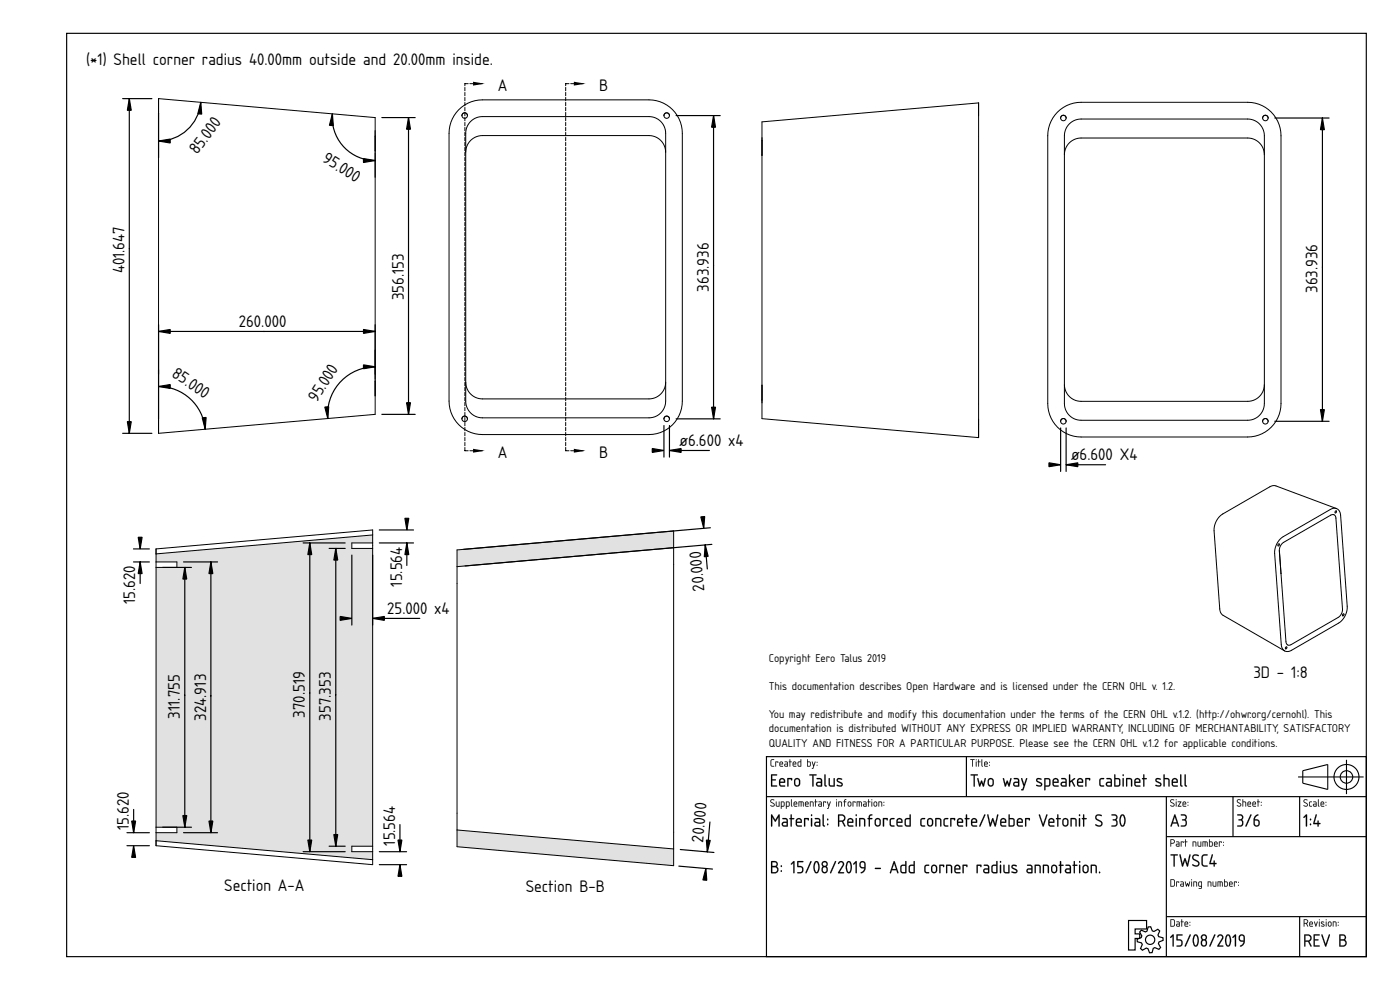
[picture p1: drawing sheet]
<svg xmlns="http://www.w3.org/2000/svg" width="420mm" height="297mm" viewBox="0 0 420 297" stroke-linecap="round" stroke-linejoin="round" font-family="sans-serif">
<defs><g id="words">
<g font-size="4.7">
<text x="25.9" y="19.4">(*1) Shell corner radius 40.00mm outside and 20.00mm inside.</text>
<text x="149.5" y="27.4">A</text>
<text x="179.8" y="27.4">B</text>
<text x="59.2" y="46.6" transform="rotate(-53 59.2 46.6)">85.0</text>
<text x="96.5" y="48.4" transform="rotate(33 96.5 48.4)">95.000</text>
<text x="37.4" y="82" transform="rotate(-90 37.4 82)">401.647</text>
<text x="212.7" y="87.5" transform="rotate(-90 212.7 87.5)">363.936</text>
<text x="395.4" y="87.9" transform="rotate(-90 395.4 87.9)">363.936</text>
<text x="121.2" y="90.1" transform="rotate(-90 121.2 90.1)">356.153</text>
<text x="71.7" y="98">260.000</text>
<text x="51.3" y="112.8" transform="rotate(34 51.3 112.8)">85.000</text>
<text x="95.1" y="120.9" transform="rotate(-58 95.1 120.9)">95.0</text>
<text x="149.5" y="137.5">A</text>
<text x="179.8" y="137.5">B</text>
<text x="203.9" y="133.7">ø6.600 x4</text>
<text x="321.4" y="138">ø6.600 X4</text>
<text x="120.6" y="176" transform="rotate(-90 120.6 176)">15.564</text>
<text x="211.4" y="177.2" transform="rotate(-95 211.4 177.2)">20.000</text>
<text x="40.6" y="181.3" transform="rotate(-90 40.6 181.3)">15.620</text>
<text x="116.2" y="184.1">25.000 x4</text>
<text x="376.2" y="203.3">3D - 1:8</text>
<text x="54" y="215.6" transform="rotate(-90 54 215.6)">311.755</text>
<text x="91.5" y="215.3" transform="rotate(-90 91.5 215.3)">370.519</text>
<text x="61.8" y="216.2" transform="rotate(-90 61.8 216.2)">324.913</text>
<text x="99.3" y="216.2" transform="rotate(-90 99.3 216.2)">357.353</text>
<text x="38.7" y="249.1" transform="rotate(-90 38.7 249.1)">15.620</text>
<text x="118.6" y="253.8" transform="rotate(-90 118.6 253.8)">15.564</text>
<text x="211.1" y="252.8" transform="rotate(-85 211.1 252.8)">20.000</text>
<text x="67.3" y="267.3">Section A-A</text>
<text x="157.8" y="267.6">Section B-B</text>
</g>
<g font-size="3.2">
<text x="230.7" y="198.6">Copyright Eero Talus 2019</text>
<text x="230.7" y="207">This documentation describes Open Hardware and is licensed under the CERN OHL v. 1.2.</text>
<text x="230.7" y="215.5">You may redistribute and modify this documentation under the terms of the CERN OHL v.1.2. (http://ohwr.org/cernohl). This</text>
<text x="230.7" y="219.8">documentation is distributed WITHOUT ANY EXPRESS OR IMPLIED WARRANTY, INCLUDING OF MERCHANTABILITY, SATISFACTORY</text>
<text x="230.7" y="224">QUALITY AND FITNESS FOR A PARTICULAR PURPOSE. Please see the CERN OHL v.1.2 for applicable conditions.</text>
</g>
</g></defs>
<g fill="none" stroke="#000" stroke-width=".35">
<path d="M20 10h390v277h-390zM230 227h180v60h-180zM230 239h180M290 227v12M350 239v48M370 239v12M390 239v12M350 251h60M338.7 276.2h5.4v2.5h-3.4v1.5h1.4v1.4h-1.4v3.4h-2zM342.5 279.1l1.2 .5 .5-.2 .4-1.3h.7l.5 1.2 .5 .2 1.2-.7 .5 .5-.5 1.2 .2 .5 1.3 .4 .1 .7-1.3 .5-.1 .5 .6 1.2-.5 .6-1.2-.6-.5 .2-.3 1.3-.8 .1-.5-1.3-.5-.1-1.1 .6-.6-.5 .5-1.2-.2-.5-1.3-.3v-.8l1.2-.5 .2-.5-.7-1.1zM350 275h60M390 275v12"/>
<circle cx="345.2" cy="282" r="1.4"/>
</g>
<g fill="#000">
<path d="M231.4 232.4h1.8l-.2 .3h-1.3v1.1l1.2 .2-1.2 .2v1.5h1.3l.2 .3h-1.8zM234.3 234l-.1 .6h1.1a.58 .58 0 0 0-.3-.7 .58 .58 0 0 0-.7 .1zM234.1 233.7a.92 .92 0 0 1 1.2 0 .92 .92 0 0 1 .2 1.2h-1.3l.1 .7 1.3 .2-1.1 .2a.89 .89 0 0 1-.7-1.2v-.7zM236.3 233.5l1.2-.1 .2 .2-.1 .6-.2-.4h-.8v2l-.2 .2-.1-.2zM238.8 233.9l-.1 1.2a.57 .57 0 0 0 .6 .6 .57 .57 0 0 0 .5-.7l-.2-1.1-.4-.1zM238.6 233.6a.92 .92 0 0 1 1.5 .7v.8a.91 .91 0 0 1-.9 .9 .91 .91 0 0 1-.9-.9v-1zM242.9 232.4l2-.1 .2 .2-1 .2v3.1l-.1 .2-.2-.2v-3.1l-.9-.1zM245.3 235v.4l.2 .2 .9 .1v-.8zM245.1 233.5h1.1l.5 .5v1.9l-1.1 .1a.74 .74 0 0 1-.7-.7 .74 .74 0 0 1 .7-.8h.8l-.1-.5-1.2-.3zM247.5 232.4l.3 .1v2.9l.3 .3a.37 .37 0 0 1-.5 .3 .37 .37 0 0 1-.2-.5zM248.7 233.5l.3 .2 .1 1.7 .3 .3h.8v-2.1l.2-.1 .1 .1v2.4h-1.1a.85 .85 0 0 1-.7-1.1zM251.3 233.6a.97 .97 0 0 1 1.4 .3l-.1 .1a.82 .82 0 0 0-1.2 .1l1.1 .7a.71 .71 0 0 1 .3 1 .71 .71 0 0 1-1 .2l-.7-.2 .2-.3a.65 .65 0 0 0 .7 .2 .65 .65 0 0 0 .5-.5l-1.2-.7-.2-.4z"/>
<path d="M231.4 232.4h1.8l-.2 .3h-1.3v1.1h1l.2 .2-.2 .2h-1v1.5l1.3-.1 .2 .4h-1.8zM231.5 232.4l-.1 3.6h1.8l-.2-.3h-1.3v-1.6l1.1-.1-1.1-.2v-1.1h1.3l.2-.3zM234.3 234l-.1 .6h1.1l-.3-.7zM234.3 234a.59 .59 0 0 1 .7-.2 .59 .59 0 0 1 .3 .8h-1.2zM234.1 233.6a.94 .94 0 0 1 1.3 .1 .94 .94 0 0 1 .1 1.2h-1.3l.1 .7h1.1l.3 .2-.3 .3h-.9a.92 .92 0 0 1-.7-1.3v-.7zM234.1 233.7l-.3 .6 .2 1.5 .5 .2h1.1v-.3l-1.3-.1-.2-.4v-.3l1.5-.1-.2-1.1-.7-.2zM236.3 233.5l1.2-.1 .3 .2-.2 .6-.2-.4h-.8l.1 2-.3 .2a3.6 3.6 0 0 1-.1-2.5zM236.3 233.5l.1 2.5 .2-.2v-2h.8l.2 .3 .1-.5zM238.8 233.9l-.1 1.2a.58 .58 0 0 0 .8 .5l.3-.6-.1-.9-.5-.3zM238.8 233.9l.4-.1 .4 .1 .2 1.1a.59 .59 0 0 1-.5 .7 .59 .59 0 0 1-.7-.6zM238.6 233.6a.92 .92 0 0 1 1-.1 .92 .92 0 0 1 .6 .8l-.1 1.1-.4 .5h-.9l-.5-.8a1.39 1.39 0 0 1 .3-1.5zM238.7 233.7l-.3 .4-.1 1a.89 .89 0 0 0 .9 .9 .89 .89 0 0 0 .9-.9v-1l-.2-.4-.7-.2zM242.9 232.4l2-.1 .2 .2-.2 .2h-.8l.1 3.1-.2 .3-.2-.3v-3.1h-.9zM242.9 232.4v.2l.9 .1 .2 3.3 .1-3.3 .9-.2zM245.4 235l-.1 .4 .2 .2 .9 .1v-.8zM245.3 235l1.1-.1v.8l-1.1-.1zM245.1 233.5l1.1-.1 .5 .6v1.9l-1.1 .2a.77 .77 0 0 1-.7-.8 .77 .77 0 0 1 .7-.8h.8l-.1-.5-1.2-.2zM245.1 233.5v.2l1.3 .3v.6h-.8a.72 .72 0 0 0-.7 .7 .72 .72 0 0 0 .7 .7l1.1-.1v-1.9l-.5-.5zM247.4 232.4l.4 .1v2.9l.3 .3a.39 .39 0 0 1-.5 .3 .39 .39 0 0 1-.2-.5zM247.5 232.4l-.1 3.1 .2 .4 .3 .1 .2-.2-.4-.4v-2.9zM248.7 233.5l.4 .2v1.7l1.1 .3v-2.1l.3-.1v2.5h-1.3l-.4-.3zM248.8 233.5l-.1 .2a2.42 2.42 0 0 0 .3 2.2l1.5 .1v-2.4l-.1-.1-.2 .1v2.1h-.8l-.4-.3v-1.7zM251.2 233.6a1.2 1.2 0 0 1 1.6 .2l-.3 .2a.55 .55 0 0 0-.6-.2 .55 .55 0 0 0-.4 .4l1 .6a.68 .68 0 0 1 .4 .8 .68 .68 0 0 1-.9 .4l-.9-.3 .2-.2 1.1 .1 .1-.2-1.3-.9-.1-.4zM251.3 233.6l-.2 .5 .2 .4 1.3 .9a1.28 1.28 0 0 1-1.5 .1l.2 .3 1.3 .1a.61 .61 0 0 0 .3-.6 .61 .61 0 0 0-.4-.5l-1-.5a.53 .53 0 0 1 .3-.6 .53 .53 0 0 1 .6 .2h.3l-.1-.3-.9-.1z"/>
<path d="M231.4 228l.9-.2-.8 .4v1.3l.1 .3h.6l.1 .2h-.7l-.3-.3zM232.7 228.5l.9 .1-.1 .3-.1-.2h-.5l-.1 1.3zM234.2 228.8l-.1 .3h.7l-.2-.4zM234.1 228.6a.55 .55 0 0 1 .7 0 .55 .55 0 0 1 .1 .7h-.8l.1 .5 .8 .1-.7 .1a.91 .91 0 0 1-.2-1.4zM235.6 229.4l.1 .4h.5v-.5zM235.5 228.5h.7l.3 .4-.1 1.1h-.6a.44 .44 0 0 1-.4-.4 .44 .44 0 0 1 .4-.5h.4v-.3zM237 227.8l.2 .1v.6l.4 .1-.4 .1-.1 1.3-.1-1.3-.3-.1 .3-.1zM238.2 228.8l-.1 .3h.7l-.2-.4zM238.1 228.6a.55 .55 0 0 1 .7 0 .55 .55 0 0 1 .1 .7h-.8l.1 .5 .8 .1-.7 .1a.91 .91 0 0 1-.2-1.4zM239.7 228.7l-.1 .1a.63 .63 0 0 0 0 .7 .63 .63 0 0 0 .7 .3v-1.1zM239.5 228.6l.8-.1v-.6l.1-.1v2.2h-.8l-.2-.2zM242.4 228.7v1.1h.6l.1-1zM242.2 227.8l.2 .1v.6h.7l.2 .3v.8l-.3 .4-.8-.1zM243.7 228.5l.5 1.1 .3-1h.2l-.7 2.1-.4-.1 .5-.7zM245.1 229.5l.2 .2zM245.1 228.6l.2 .3z"/>
<path d="M231.4 227.9l.9-.1v.2l-.8 .2v1.3l.1 .2 .7 .1v.2h-.7l-.3-.3zM231.4 228l-.1 1.7 .3 .3h.7l-.7-.2-.2-.3 .1-1.3 .8-.4zM232.7 228.5l.9 .1-.1 .3-.1-.2h-.5l-.1 1.3zM232.7 228.5l.1 1.5 .1-1.3h.5l.1 .2 .1-.3zM234.2 228.8l-.1 .3h.7l-.2-.4zM234.2 228.8a.36 .36 0 0 1 .4-.1 .36 .36 0 0 1 .2 .5h-.7zM234.1 228.6a.56 .56 0 0 1 .8 0 .56 .56 0 0 1 0 .8l-.8-.1 .1 .4 .8 .2-.7 .1a.92 .92 0 0 1-.2-1.4zM234.1 228.6l-.2 .4 .1 .9 1 .1-.8-.2-.1-.3v-.2h.9l-.1-.6-.4-.2zM235.6 229.4l.1 .4h.5v-.5zM235.6 229.4l.7-.1v.5h-.7zM235.5 228.5h.7l.3 .4-.1 1.1h-.6a.46 .46 0 0 1-.5-.4 .46 .46 0 0 1 .5-.5h.4v-.3l-.7-.1zM235.5 228.5l.7 .3 .1 .4h-.5a.43 .43 0 0 0-.4 .4 .43 .43 0 0 0 .4 .4h.6v-1.1l-.2-.4zM237 227.8l.2 .1v.6l.4 .1-.4 .1-.1 1.3-.1-1.3-.3-.1 .3-.1zM237 227.8v.7l-.2 .1 .2 .1 .1 1.3 .1-1.3 .4-.1-.4-.1zM238.2 228.8l-.1 .3h.7l-.2-.4zM238.2 228.8a.36 .36 0 0 1 .4-.1 .36 .36 0 0 1 .2 .5h-.7zM238.1 228.6a.56 .56 0 0 1 .7 0 .56 .56 0 0 1 .1 .8l-.8-.1 .1 .4 .8 .2-.7 .1a.92 .92 0 0 1-.2-1.4zM238.1 228.6l-.2 .4 .1 .9 .9 .1-.7-.2-.1-.3v-.2h.8l-.1-.6-.4-.2zM239.7 228.7l-.1 .1a.61 .61 0 0 0 0 .7 .61 .61 0 0 0 .7 .3v-1.1zM239.7 228.7h.6v1.1h-.4a.65 .65 0 0 1-.2-1.1zM239.5 228.6l.8-.1-.1-.6 .2-.1v2.2l-.9-.1zM239.5 228.6l-.1 1.1 .3 .3h.7v-2.2l-.1 .7zM242.4 228.7v1.1l.6-.1a.7 .7 0 0 0-.1-1zM242.4 228.7h.5a.73 .73 0 0 1 .2 1l-.7 .1zM242.2 227.8l.2 .1v.6h.7l.2 .2v1.1l-.3 .2-.8-.1zM242.2 227.8v2.1l.8 .1 .3-.4v-.8l-.2-.3h-.7zM243.7 228.5l.2 .1 .3 1 .3-1h.3l-.8 2.1-.4-.1 .3-.1 .2-.6zM243.7 228.5l.4 1.4-.2 .6-.2 .1 .3 .1 .7-2.1h-.2l-.3 1zM245.1 229.5h.2v.3l-.2-.1zM245.1 229.5l.2 .2zM245.1 228.6h.2v.3h-.2zM245.1 228.6l.2 .2z"/>
<path d="M291.2 227.8l1.3 .1-.6 .1-.1 2-.1-2h-.5zM291.2 227.8l.5 .2 .1 2 .1-2 .6-.1zM292.9 228.5l.2 .1-.1 1.4zM292.9 228.5l.1 1.5 .1-1.4zM292.8 228a.2 .2 0 0 1 .4 0 .2 .2 0 0 1-.4 0zM292.9 227.8l.1 .3zM293.6 227.8l.2 .1v.6l.5 .1-.5 .1-.1 1.3-.1-1.3-.2-.1 .2-.1zM293.6 227.8v.7l-.2 .1 .2 .1 .1 1.3 .1-1.3 .5-.1-.5-.1zM294.6 227.8l.2 .1 .1 2.1-.4-.3zM294.6 227.8v1.9l.3 .3zM295.6 228.8v.3h.6l-.2-.4zM295.6 228.8a.36 .36 0 0 1 .5-.1 .36 .36 0 0 1 .1 .5h-.7zM295.5 228.6a.56 .56 0 0 1 .8 0 .56 .56 0 0 1 0 .8l-.8-.1 .1 .4 .9 .2-.7 .1a.92 .92 0 0 1-.3-1.4zM295.5 228.6l-.2 .4 .2 .9 .9 .1-.8-.2-.1-.3v-.2h.9l-.1-.6-.4-.2zM296.9 229.5h.2v.3l-.2-.1zM296.9 229.5l.1 .2zM296.9 228.6h.2v.3h-.2zM296.9 228.6l.1 .2z"/>
<path d="M291.2 227.8l1.3 .1-.6 .1-.1 2-.1-2h-.5zM292.9 228.5l.2 .1-.1 1.4zM292.9 228a.14 .14 0 0 1 .2 0 .14 .14 0 0 1-.2 0zM293.6 227.8l.2 .1v.6l.5 .1-.5 .1-.1 1.3-.1-1.3-.2-.1 .2-.1zM294.6 227.8l.2 .1 .1 2.1-.3-.3zM295.6 228.8v.3h.6l-.2-.4zM295.5 228.6a.55 .55 0 0 1 .8 0 .55 .55 0 0 1 0 .7h-.8l.2 .5 .7 .1-.6 .1a.91 .91 0 0 1-.3-1.4zM296.9 229.5l.1 .2zM296.9 228.6l.1 .3z"/>
<path d="M291.3 232.4l2-.1 .2 .2-.2 .2h-.7v3.1l-.2 .3-.2-.3v-3.1h-.9zM291.3 232.4v.2l.9 .1 .2 3.3 .1-3.3 1-.2zM293.3 233.5l.4 .1 .4 1.6 .5-1 .5 1 .4-1.6 .3-.1-.5 2.5-.4-.1-.3-1-.4 1-.3 .1zM293.3 233.5l.6 2.5 .3-.1 .4-1.1 .3 1.1 .3 .1 .6-2.5-.3 .1-.4 1.7-.5-1.1-.6 1.1-.4-1.7zM297 233.9l-.2 1.2a.58 .58 0 0 0 .9 .5l.2-.6-.1-.9-.5-.3zM296.9 233.9l.4-.1 .4 .1 .2 1.1a.59 .59 0 0 1-.5 .7 .59 .59 0 0 1-.7-.6zM296.7 233.6h.1a.92 .92 0 0 1 .9-.1 .92 .92 0 0 1 .6 .8l-.1 1.1-.4 .5h-.9l-.5-.8a1.39 1.39 0 0 1 .3-1.5zM296.8 233.7l-.3 .4-.1 1a.89 .89 0 0 0 .9 .9 .89 .89 0 0 0 .9-.9v-1l-.2-.4-.7-.2zM301 233.5l.4 .1 .3 1.6 .6-1 .5 1 .4-1.6 .3-.1-.5 2.5-.4-.1-.3-1-.4 1-.3 .1zM301 233.5l.6 2.5 .3-.1 .4-1.1 .3 1.1 .3 .1 .6-2.5-.3 .1-.4 1.7-.5-1.1-.6 1.1-.4-1.7zM304.5 235v.4l.1 .2 .9 .1v-.8zM304.5 235l1-.1v.8l-1-.1zM304.3 233.5l1.1-.1 .5 .6v1.9l-1.2 .2a.77 .77 0 0 1-.7-.8 .77 .77 0 0 1 .8-.8h.7v-.5l-1.2-.2zM304.3 233.5v.2l1.2 .3v.6h-.7a.72 .72 0 0 0-.7 .7 .72 .72 0 0 0 .6 .7l1.1-.1v-1.9l-.4-.5zM306.5 233.5l.3 .1 .6 1.7 .5-1.7 .2-.2 .2 .2-1.1 3.4-.2 .2-.6-.2 .5-.2 .3-.9zM306.5 233.5l.7 2.4-.3 .9-.4 .2 .5 .1 1.3-3.5h-.4l-.5 1.8-.6-1.8zM311.1 233.6a1.2 1.2 0 0 1 1.5 .2l-.2 .2a.55 .55 0 0 0-.6-.2 .55 .55 0 0 0-.4 .4l1 .6a.68 .68 0 0 1 .3 .8 .68 .68 0 0 1-.8 .4l-1-.3 .2-.2 1.2 .1 .1-.2-1.3-.9-.2-.4zM311.1 233.6l-.1 .5 .1 .4 1.3 .9a1.28 1.28 0 0 1-1.4 .1l.1 .3 1.4 .1a.61 .61 0 0 0 .3-.6 .61 .61 0 0 0-.4-.5l-1.1-.5a.53 .53 0 0 1 .4-.6 .53 .53 0 0 1 .6 .2h.2v-.3l-.9-.1zM313.8 233.8v1.9l.9-.1 .2-.3-.1-1.4zM313.7 233.8h1l.2 .2v1.3l-.2 .4h-1zM313.4 233.5h1.3l.6 .7-.1 1.4-.4 .4h-1v.9l-.2 .3-.2-.3zM313.5 233.5v3.6l.2-.2v-.9h.9a1.36 1.36 0 0 0 .6-1.8 1.36 1.36 0 0 0-1.7-.7zM316.4 234l-.2 .6h1.2l-.3-.7zM316.3 234a.59 .59 0 0 1 .8-.2 .59 .59 0 0 1 .3 .8h-1.2zM316.2 233.6a.94 .94 0 0 1 1.2 .1 .94 .94 0 0 1 .2 1.2h-1.4l.2 .7h1.1l.2 .2-.2 .3h-.9a.92 .92 0 0 1-.7-1.3v-.7zM316.2 233.7l-.3 .6 .2 1.5 .5 .2h1.1v-.3l-1.3-.1-.2-.4v-.3l1.5-.1-.2-1.1-.7-.2zM318.8 235l-.1 .4 .2 .2 .9 .1v-.8zM318.7 235l1.1-.1v.8l-1.1-.1zM318.5 233.5l1.1-.1 .5 .6v1.9l-1.1 .2a.77 .77 0 0 1-.7-.8 .77 .77 0 0 1 .7-.8h.8l-.1-.5-1.2-.2zM318.5 233.5v.2l1.3 .3v.6h-.8a.72 .72 0 0 0-.7 .7 .72 .72 0 0 0 .7 .7l1.1-.1v-1.9l-.5-.5zM320.8 232.4l.4 .1v1.9l1.1-.9h.3v.3l-.7 .5 .7 1.7-.3-.1-.7-1.4-.4 .3-.1 1.2h-.3zM320.9 232.4v3.6l.3-.2v-1l.4-.3 .7 1.4 .3 .1-.8-1.7 .8-.5v-.3l-1.5 .9v-1.9zM323.7 234l-.1 .6h1.1l-.2-.7zM323.7 234a.59 .59 0 0 1 .8-.2 .59 .59 0 0 1 .2 .8h-1.1zM323.5 233.6a.94 .94 0 0 1 1.3 .1 .94 .94 0 0 1 .1 1.2h-1.3l.2 .7h1.1l.2 .2-.2 .3h-.9a.92 .92 0 0 1-.8-1.3v-.7zM323.6 233.7l-.4 .6 .2 1.5 .6 .2h1v-.3l-1.3-.1-.1-.4v-.3l1.4-.1-.2-1.1-.6-.2zM325.7 233.5l1.3-.1 .2 .2-.2 .6-.2-.4h-.7v2l-.2 .2a3.6 3.6 0 0 1-.2-2.5zM325.8 233.5l.1 2.5 .1-.2v-2h.8l.2 .3 .1-.5zM330.1 233.6l1.1-.2 .1 .4a.76 .76 0 0 0-.9 .1 .76 .76 0 0 0-.1 .9v.6l1 .3v.3h-.9l-.4-.3-.1-1.5zM330.1 233.7l-.2 .5a1.54 1.54 0 0 0 .5 1.8h.9v-.3a1.01 1.01 0 0 1-1.2-1 1.01 1.01 0 0 1 1.2-1l-.1-.2zM332.3 235v.4l.2 .2 .8 .1v-.8zM332.3 235l1.1-.1v.8l-1.1-.1zM332.1 233.5l1.1-.1 .5 .6v1.9l-1.1 .2a.77 .77 0 0 1-.8-.8 .77 .77 0 0 1 .8-.8h.7v-.5l-1.2-.2zM332.1 233.5v.2l1.2 .3 .1 .6h-.8a.72 .72 0 0 0-.7 .7 .72 .72 0 0 0 .7 .7l1.1-.1v-1.9l-.5-.5zM334.7 233.8v1.9l.8-.1a1.22 1.22 0 0 0 .2-1.7zM334.7 233.8h.8a1.1 1.1 0 0 1 .4 1.4l-.2 .4-1 .1zM334.4 232.4l.4 .1-.1 .9h1l.5 .4v1.7l-.3 .5h-1.3l-.2-.2zM334.4 232.4v3.4l1.4 .1 .4-.4v-1.6l-.5-.4h-1v-1zM336.9 233.5l.4 .1v2.2l-.2 .2-.2-.2zM337 233.5l.1 2.5 .1-2.4zM336.9 232.6a.26 .26 0 0 1 .5 0 .26 .26 0 0 1-.5 0zM337 232.4v.4h.2v-.4zM338 233.5l1.3-.1 .5 .7v1.7l-.2 .2-.2-.2v-1.8l-1.1-.2v2l-.2 .2a3.7 3.7 0 0 1-.1-2.5zM338 233.5v2.4l.3-.1v-2h.8l.3 .2 .2 2 .2-.9a1.11 1.11 0 0 0-.7-1.6zM340.9 234l-.1 .6h1.1l-.3-.7zM340.9 234a.59 .59 0 0 1 .7-.2 .59 .59 0 0 1 .3 .8h-1.1zM340.7 233.6a.94 .94 0 0 1 1.3 .1 .94 .94 0 0 1 .1 1.2h-1.3l.2 .7h1l.3 .2-.3 .3h-.9a.92 .92 0 0 1-.7-1.3v-.7zM340.7 233.7l-.3 .6 .2 1.5 .5 .2h1.1v-.3l-1.3-.1-.2-.4v-.3l1.5-.1-.2-1.1-.7-.2zM343.1 232.4l.4 .1-.1 1 .6-.1 .2 .2-.8 .2 .1 2-.2 .3-.2-.3v-2l-.4-.2 .4-.1zM343.1 232.4v1.1l-.4 .1 .4 .2 .2 2.2 .1-2.2 .8-.2-.8-.1v-1zM346.9 233.6a1.2 1.2 0 0 1 1.5 .2l-.3 .2a.55 .55 0 0 0-.5-.2 .55 .55 0 0 0-.5 .4l1.1 .6a.68 .68 0 0 1 .3 .8 .68 .68 0 0 1-.8 .4l-1-.3 .2-.2 1.2 .1 .1-.2-1.3-.9-.2-.4zM346.9 233.6l-.1 .5 .1 .4 1.3 .9a1.28 1.28 0 0 1-1.4 .1l.1 .3 1.4 .1a.61 .61 0 0 0 .2-.6 .61 .61 0 0 0-.3-.5l-1.1-.5a.53 .53 0 0 1 .4-.6 .53 .53 0 0 1 .6 .2h.2v-.3l-.9-.1zM349.2 232.4h.3v1h1l.4 .4 .1 2.2-.4-.2v-1.8l-1-.2v2l-.4 .2zM349.2 232.4v3.5l.3-.1v-2h.7l.4 .2 .1 1.8 .3 .1-.1-2.1-.4-.3h-1v-1zM352.1 234l-.1 .6h1.1l-.2-.7zM352.1 234a.59 .59 0 0 1 .8-.2 .59 .59 0 0 1 .2 .8h-1.1zM351.9 233.6a.94 .94 0 0 1 1.3 .1 .94 .94 0 0 1 .1 1.2h-1.3l.2 .7h1.1l.2 .2-.2 .3h-.9a.92 .92 0 0 1-.8-1.3l.1-.7zM352 233.7l-.3 .6 .2 1.5 .5 .2h1v-.3l-1.2-.1-.2-.4v-.3l1.4-.1-.1-1.1-.7-.2zM354.2 232.4l.4 .1v2.9l.3 .3a.39 .39 0 0 1-.5 .3 .39 .39 0 0 1-.3-.5zM354.2 232.4v3.1l.1 .4 .4 .1 .2-.2-.4-.4v-2.9zM355.5 232.4l.4 .1v2.9l.3 .3a.39 .39 0 0 1-.5 .3 .39 .39 0 0 1-.2-.5zM355.6 232.4l-.1 3.1 .2 .4 .3 .1 .2-.2-.4-.4v-2.9z"/>
<path d="M291.3 232.4l2-.1 .2 .2-.9 .2v3.1l-.2 .2-.2-.2v-3.1l-.9-.1zM293.3 233.5l.3 .1 .5 1.6 .5-1 .5 1 .4-1.6 .3-.1-.5 2.5-.4-.1-.3-1-.4 1-.3 .1zM297 233.9l-.2 1.2a.57 .57 0 0 0 .6 .6 .57 .57 0 0 0 .5-.7l-.2-1.1-.4-.1zM296.8 233.6a.92 .92 0 0 1 1.4 .7v.8a.91 .91 0 0 1-.9 .9 .91 .91 0 0 1-.9-.9l.1-1zM301 233.5l.3 .1 .4 1.6 .6-1 .5 1 .4-1.6 .3-.1-.6 2.5-.3-.1-.3-1-.4 1-.3 .1zM304.5 235l-.1 .4 .2 .2 .9 .1v-.8zM304.3 233.5h1.1l.5 .5v1.9l-1.2 .1a.74 .74 0 0 1-.7-.7 .74 .74 0 0 1 .8-.8h.7v-.5l-1.2-.3zM306.5 233.5l.3 .1 .6 1.7 .5-1.7 .2-.1 .2 .1-1.3 3.5-.6-.1 .5-.2 .3-.9zM311.1 233.6a.97 .97 0 0 1 1.4 .3l-.1 .1a.82 .82 0 0 0-1.1 .1l1.1 .7a.71 .71 0 0 1 .2 1 .71 .71 0 0 1-1 .2l-.6-.2 .2-.3a.65 .65 0 0 0 .7 .2 .65 .65 0 0 0 .5-.5l-1.3-.7-.2-.4zM313.8 233.8v1.9l.9-.1 .2-.3v-1.3l-.2-.2zM313.4 233.5a1.38 1.38 0 0 1 1.8 .5v.3a1.27 1.27 0 0 1-.6 1.7h-.8l-.1 1.1h-.3zM316.4 234l-.2 .6h1.2a.58 .58 0 0 0-.3-.7 .58 .58 0 0 0-.7 .1zM316.2 233.7a.92 .92 0 0 1 1.2 0 .92 .92 0 0 1 .2 1.2h-1.4l.2 .7 1.3 .2-1.1 .2a.89 .89 0 0 1-.7-1.2v-.7zM318.7 235v.4l.2 .2 .9 .1v-.8zM318.5 233.5h1.1l.5 .5v1.9l-1.1 .1a.74 .74 0 0 1-.7-.7 .74 .74 0 0 1 .7-.8h.8l-.1-.5-1.2-.3zM320.9 232.4l.3 .1v1.9l1.4-.9v.3l-.7 .5 .7 1.7-.3-.1-.7-1.4-.4 .3-.1 1.2h-.2zM323.7 234l-.1 .6h1.1a.58 .58 0 0 0-.3-.7 .58 .58 0 0 0-.7 .1zM323.5 233.7a.92 .92 0 0 1 1.3 0 .92 .92 0 0 1 .1 1.2h-1.3l.2 .7 1.3 .2-1.1 .2a.89 .89 0 0 1-.8-1.2l.1-.7zM325.8 233.5l1.2-.1 .2 .2-.2 .6-.2-.4h-.7v2l-.2 .2-.2-.2zM330.1 233.7l1.1-.3 .1 .3a.77 .77 0 0 0-.9 .2 .77 .77 0 0 0-.1 .9v.7l1 .2-.1 .3a.99 .99 0 0 1-1.1-.2 .99 .99 0 0 1-.2-1.1zM332.3 235l-.1 .4 .3 .2 .8 .1v-.8zM332.1 233.5h1.1l.5 .5v1.9l-1.1 .1a.74 .74 0 0 1-.7-.7 .74 .74 0 0 1 .7-.8h.7v-.5l-1.2-.3zM334.7 233.8v1.9h.8a1.24 1.24 0 0 0 .3-1.8zM334.4 232.4l.3 .1v.9l1 .1 .5 .4v1.6l-.3 .4-1.3 .1-.2-.2zM336.9 233.5l.4 .1v2.2l-.2 .2-.2-.2zM336.9 232.6a.25 .25 0 0 1 .5 0 .25 .25 0 0 1-.5 0zM338 233.5a1.44 1.44 0 0 1 1.8 .5v1.8l-.2 .2-.2-.2v-1.8l-.3-.2h-.8v2l-.2 .2-.2-.2zM340.9 234l-.1 .6h1.1a.58 .58 0 0 0-.3-.7 .58 .58 0 0 0-.7 .1zM340.7 233.7a.92 .92 0 0 1 1.3 0 .92 .92 0 0 1 .1 1.2h-1.3l.1 .7 1.4 .2-1.2 .2a.89 .89 0 0 1-.7-1.2v-.7zM343.1 232.4l.3 .1v1l.8 .1-.8 .2v2l-.1 .2-.2-.2v-2l-.4-.2 .4-.1zM346.9 233.6a.97 .97 0 0 1 1.4 .3l-.1 .1a.82 .82 0 0 0-1.1 .1l1.1 .7a.71 .71 0 0 1 .2 1 .71 .71 0 0 1-1 .2l-.6-.2 .2-.3a.65 .65 0 0 0 .7 .2 .65 .65 0 0 0 .5-.5l-1.3-.7-.2-.4zM349.2 232.4h.3v1l1 .1 .4 .3 .1 2.2-.3-.2-.1-1.8-.4-.2h-.7v2l-.3 .2zM352.1 234l-.1 .6h1.1a.58 .58 0 0 0-.2-.7 .58 .58 0 0 0-.8 .1zM352 233.7a.92 .92 0 0 1 1.2 0 .92 .92 0 0 1 .1 1.2h-1.3l.2 .7 1.3 .2-1.1 .2a.89 .89 0 0 1-.8-1.2l.1-.7zM354.2 232.4l.3 .1v2.9l.3 .3a.37 .37 0 0 1-.4 .3 .37 .37 0 0 1-.2-.5zM355.6 232.4l.3 .1v2.9l.3 .3a.37 .37 0 0 1-.5 .3 .37 .37 0 0 1-.2-.5z"/>
<path d="M231.3 240l.8-.2 .3 .2-.1 .1a.48 .48 0 0 0-.6-.1 .48 .48 0 0 0-.2 .5l1 .8-.2 .6a.59 .59 0 0 1-.6 .2 .59 .59 0 0 1-.4-.5l.7 .2 .3-.3-1.1-.9zM231.3 240l-.1 .6 .9 .5a.37 .37 0 0 1 .2 .6 .37 .37 0 0 1-.6 .1l-.4-.2v.2a.64 .64 0 0 0 1 .2 .64 .64 0 0 0-.2-1l-.7-.4v-.3l.9-.3-.6-.2zM232.9 240.5l.2 .1v1.1l.6 .1v-1.2l.2-.1v1.5l-1-.1zM232.9 240.5l.1 1.4 .9 .1v-1.5l-.2 .1v1.2h-.4l-.3-.1zM234.6 240.7v1.1h.5l.1-1zM234.5 240.7l.7 .1-.1 1h-.6zM234.4 240.5h.8l.3 .4-.1 1-.8 .1-.2 .7zM234.4 240.5v2.1l.1-.6h.5a.81 .81 0 0 0 .4-1.1 .81 .81 0 0 0-1-.4zM236.1 240.7v1.1h.5l.1-1zM236.1 240.7l.7 .1-.2 1h-.5zM235.9 240.5h.8l.3 .4-.1 1-.8 .1-.1 .7zM235.9 240.5v2.1l.2-.6h.5a.81 .81 0 0 0 .4-1.1 .81 .81 0 0 0-1.1-.4zM237.4 239.8l.2 .1 .1 2.1-.3-.3zM237.4 239.9v1.8l.3 .3zM238.5 240.8l-.1 .3h.7l-.2-.4zM238.4 240.8a.36 .36 0 0 1 .5-.1 .36 .36 0 0 1 .2 .5h-.7zM238.3 240.6h.1a.56 .56 0 0 1 .7 0 .56 .56 0 0 1 .1 .8l-.8-.1v.4l.9 .2-.7 .1a.92 .92 0 0 1-.3-1.4zM238.4 240.6l-.2 .4 .1 .9 .9 .1-.7-.2-.1-.3v-.2h.8l-.1-.6-.4-.2zM239.7 240.5l1.4 .1 .1 1.4-.2-.1-.1-1.1-.4-.1-.1 1.3-.1-1.3h-.4v1.2l-.2 .1zM239.7 240.5v1.5l.1-1.3h.5l.1 1.3 .1-1.3h.4l.1 1.3 .2-.1a.93 .93 0 0 0 0-1 .93 .93 0 0 0-1-.4zM241.9 240.8l-.1 .3h.7l-.2-.4zM241.9 240.8a.36 .36 0 0 1 .4-.1 .36 .36 0 0 1 .2 .5h-.7zM241.8 240.6a.56 .56 0 0 1 .7 0 .56 .56 0 0 1 .1 .8l-.8-.1 .1 .4 .8 .2-.7 .1a.92 .92 0 0 1-.2-1.4zM241.8 240.6l-.2 .4 .1 .9 .9 .1-.7-.2-.1-.3v-.2h.8l-.1-.6-.4-.2zM243.1 240.5l1 .1v1.4l-.2-.1v-1.1l-.6-.1v1.2l-.2 .1zM243.1 240.5v1.5l.2-1.3 .6 .1 .2 1.2v-.7a.7 .7 0 0 0-.2-.8 .7 .7 0 0 0-.8 0zM244.7 239.8l.2 .1v.6l.4 .1-.4 .1-.1 1.3-.1-1.3-.3-.1 .3-.1zM244.7 239.8v.7l-.2 .1 .2 .1 .1 1.3 .1-1.3 .4-.1-.4-.1zM245.8 241.4l.1 .4h.5v-.4zM245.8 241.4l.6-.1v.5h-.6zM245.7 240.5h.7l.3 .4-.1 1.1h-.6a.46 .46 0 0 1-.5-.4 .46 .46 0 0 1 .5-.5h.4v-.3l-.7-.1zM245.7 240.5l.7 .3v.4h-.4a.43 .43 0 0 0-.4 .4 .43 .43 0 0 0 .4 .4h.6v-1.1l-.2-.4zM247 240.5l.9 .1-.1 .3-.1-.2h-.5l-.1 1.3zM247.1 240.5v1.5l.1-1.3h.5l.1 .2 .1-.3zM248.2 240.5l.2 .1 .3 1 .4-1h.2l-.8 2.1-.3-.1 .3-.1 .1-.6zM248.2 240.5l.4 1.4-.1 .6-.3 .1 .3 .1 .8-2.1h-.2l-.4 1zM251 240.5l.2 .1-.1 1.4zM251 240.5l.1 1.5 .1-1.4zM251 240a.15 .15 0 0 1 .3 0 .15 .15 0 0 1-.3 0zM251 239.8l.2 .3zM251.6 240.5l1 .1 .1 1.4-.2-.1-.1-1.1-.6-.1v1.2l-.2 .1zM251.6 240.5v1.5l.2-1.3 .7 .1 .1 1.2 .1-.7a.7 .7 0 0 0-.2-.8 .7 .7 0 0 0-.9 0zM253.4 239.9l.6-.1-.5 .7 .5 .1-.5 .1-.1 1.3-.1-1.3-.2-.1 .2-.1zM253.5 239.9l-.2 .6-.2 .1 .2 .1 .1 1.3 .1-1.3 .5-.1-.5-.1 .1-.3 .3-.4zM254.7 240.8v.8l.4 .1 .1-.8zM254.7 240.8h.5l.1 .6a.36 .36 0 0 1-.3 .4 .36 .36 0 0 1-.4-.3zM254.6 240.6a.55 .55 0 0 1 .6-.1 .55 .55 0 0 1 .3 .5l-.1 .8-.7 .2-.3-.5zM254.3 241.2a.68 .68 0 0 0 1.3 0 .68 .68 0 0 0-1.3 0zM255.9 240.5l.9 .1-.1 .3-.2-.2h-.4l-.1 1.3zM255.9 240.5l.1 1.5 .1-1.3h.5l.1 .2v-.3zM257.1 240.5l1.4 .1 .1 1.4-.2-.1v-1.1l-.4-.1-.1 1.3-.1-1.3h-.5v1.2l-.2 .1zM257.1 240.5v1.5l.2-1.3h.5l.1 1.3 .1-1.3h.4l.1 1.3 .1-.1a.93 .93 0 0 0 0-1 .93 .93 0 0 0-1-.4zM259.3 241.4v.4h.6v-.4zM259.2 241.4l.7-.1v.5h-.6zM259.1 240.5h.7l.3 .4v1.1h-.7a.46 .46 0 0 1-.4-.4 .46 .46 0 0 1 .4-.5h.5l-.1-.3-.7-.1zM259.1 240.5l.8 .3v.4h-.5a.43 .43 0 0 0-.4 .4 .43 .43 0 0 0 .4 .4h.6l.1-1.1-.3-.4zM260.6 239.8l.2 .1v.6l.5 .1-.5 .1-.1 1.3-.1-1.3-.2-.1 .2-.1zM260.6 239.8v.7l-.2 .1 .2 .1 .1 1.3 .1-1.3 .4-.1-.4-.1zM261.6 240.5l.2 .1-.2 1.4zM261.6 240.5v1.5l.1-1.4zM261.5 240a.15 .15 0 0 1 .3 0 .15 .15 0 0 1-.3 0zM261.6 239.8l.1 .3zM262.5 240.8l-.1 .8 .5 .1 .1-.8zM262.5 240.8h.5l.1 .6a.36 .36 0 0 1-.4 .4 .36 .36 0 0 1-.3-.3zM262.4 240.6l.5-.1 .3 .3 .1 .8-.4 .4h-.4l-.3-.4zM262 241.2a.7 .7 0 0 0 1.4 0 .7 .7 0 0 0-1.4 0zM263.7 240.5l.9 .1 .1 1.4-.2-.1v-1.1l-.7-.1 .1 1.2-.2 .1zM263.7 240.5v1.5l.1-1.3 .7 .1 .1 1.2 .1-.7a.7 .7 0 0 0-.2-.8 .7 .7 0 0 0-.8 0zM265.2 241.5h.2v.3h-.2zM265.2 241.5l.1 .2zM265.2 240.6h.2v.3h-.2zM265.2 240.6l.1 .2z"/>
<path d="M231.3 240a.53 .53 0 0 1 .6-.3 .53 .53 0 0 1 .4 .4 .49 .49 0 0 0-.6-.1 .49 .49 0 0 0-.3 .5l.7 .5a.59 .59 0 0 1 .1 .9 .59 .59 0 0 1-.9-.3 .44 .44 0 0 0 .7 .2 .44 .44 0 0 0 .1-.7l-.9-.5zM232.9 240.5l.1 .1 .1 1.1 .2 .1h.4v-1.2l.2-.1v1.5l-1-.1zM234.6 240.7v1.1h.5l.1-1zM234.4 240.5a.8 .8 0 0 1 1.1 .6 .8 .8 0 0 1-.9 .9l-.2 .7zM236.1 240.7v1.1h.5l.1-1zM235.9 240.5a.8 .8 0 0 1 1.1 .6 .8 .8 0 0 1-.9 .9l-.1 .7zM237.4 239.8l.2 .1 .1 2.1-.3-.3zM238.5 240.8l-.1 .3h.7l-.2-.4zM238.4 240.6a.55 .55 0 0 1 .7 0 .55 .55 0 0 1 .1 .7h-.8l.1 .5 .8 .1-.7 .1a.91 .91 0 0 1-.2-1.4zM239.7 240.5h1a1.06 1.06 0 0 1 .4 1.5l-.1-1.2-.3-.1h-.2l-.1 1.3-.1-1.3h-.4v1.2l-.2 .1zM241.9 240.8l-.1 .3h.7l-.2-.4zM241.8 240.6a.55 .55 0 0 1 .7 0 .55 .55 0 0 1 .1 .7h-.8l.1 .5 .8 .1-.7 .1a.91 .91 0 0 1-.2-1.4zM243.1 240.5a.71 .71 0 0 1 .8 0 .71 .71 0 0 1 .3 .8l-.1 .7-.2-1.2-.6-.1v1.2l-.2 .1zM244.7 239.8l.2 .1v.6l.4 .1-.4 .1-.1 1.3-.1-1.3-.3-.1 .3-.1zM245.8 241.4l.1 .4h.5v-.4zM245.7 240.5h.7l.2 .4v1.1h-.6a.44 .44 0 0 1-.5-.4 .44 .44 0 0 1 .5-.5h.4v-.3zM247.1 240.5l.8 .1-.1 .3-.1-.2h-.5l-.1 1.3zM248.2 240.5l.5 1.1 .4-1h.2l-.8 2.1-.3-.1 .4-.7zM251 240.5l.2 .1-.1 1.4zM251 240a.15 .15 0 0 1 .3 0 .15 .15 0 0 1-.3 0zM251.6 240.5a.71 .71 0 0 1 .9 0 .71 .71 0 0 1 .2 .8l-.1 .7-.1-1.2-.7-.1v1.2l-.2 .1zM253.5 239.9l.5-.1-.4 .4-.1 .3 .5 .1-.5 .1-.1 1.3-.1-1.3-.2-.1zM254.7 240.8l-.1 .7a.34 .34 0 0 0 .4 .3 .34 .34 0 0 0 .3-.4l-.1-.6zM254.6 240.6l.6-.1a.93 .93 0 0 1-.1 1.5h-.4a.96 .96 0 0 1-.1-1.4zM255.9 240.5l.9 .1-.1 .3-.2-.2h-.4l-.1 1.3zM257.1 240.5h1.1a1.06 1.06 0 0 1 .3 1.5l-.1-1.2-.2-.1h-.2l-.1 1.3-.1-1.3h-.5v1.2l-.2 .1zM259.3 241.4v.4h.6v-.4zM259.1 240.5h.7l.3 .4v1.1h-.7a.44 .44 0 0 1-.4-.4 .44 .44 0 0 1 .4-.5h.5v-.3zM260.6 239.8l.2 .1v.6l.4 .1-.4 .1-.1 1.3-.1-1.3-.2-.1 .2-.1zM261.6 240.5l.2 .1-.2 1.4zM261.5 240a.15 .15 0 0 1 .3 0 .15 .15 0 0 1-.3 0zM262.5 240.8l-.1 .7a.34 .34 0 0 0 .3 .3 .34 .34 0 0 0 .4-.4l-.2-.6zM262.4 240.6l.6-.1a.93 .93 0 0 1-.1 1.5h-.4a.96 .96 0 0 1-.1-1.4zM263.7 240.5a.71 .71 0 0 1 .8 0 .71 .71 0 0 1 .2 .8l-.1 .7-.1-1.2-.7-.1v1.2l-.1 .1zM265.2 241.5l.1 .2zM265.2 240.6l.2 .3z"/>
<path d="M231.4 244.4h.3l1 1.6 .9-1.6h.4v3.6l-.4-.2v-2.6l-.9 1.4-1-1.4 .1 2.6-.4 .2zM231.5 244.4v3.6l.2-.2v-2.7l1 1.4 1-1.4v2.7l.2 .2v-3.6h-.3l-.9 1.7-1-1.7zM235.1 247l-.1 .4 .2 .2 .9 .1v-.8zM235 247l1.1-.1v.8l-1-.1zM234.8 245.5l1.1-.1 .5 .6 .1 1.9-1.2 .2a.77 .77 0 0 1-.7-.8 .77 .77 0 0 1 .7-.8h.8l-.1-.5-1.2-.2zM234.9 245.5v.2l1.2 .3v.6h-.8a.72 .72 0 0 0-.7 .7 .72 .72 0 0 0 .7 .7l1.1-.1v-1.9l-.5-.5zM237.3 244.4l.4 .1-.1 1 .6-.1 .2 .2-.8 .2 .1 2-.2 .3-.3-.3 .1-2-.4-.2 .4-.1zM237.3 244.4v1.1l-.4 .1 .4 .2 .2 2.2 .1-2.2 .8-.2-.8-.1v-1zM239.3 246l-.1 .6h1.1l-.3-.7zM239.3 246a.59 .59 0 0 1 .7-.2 .59 .59 0 0 1 .3 .8h-1.1zM239.1 245.6v.1a.93 .93 0 0 1 1.3 0 .93 .93 0 0 1 .1 1.2h-1.3l.2 .7h1l.3 .3-.3 .2h-.9a.92 .92 0 0 1-.7-1.3v-.7zM239.2 245.7l-.4 .6 .2 1.5 .5 .2h1.1v-.3l-1.3-.1-.1-.4v-.3l1.4-.1-.2-1.1-.7-.2zM241.3 245.5l1.3-.1 .2 .2-.2 .6-.2-.4h-.7v2l-.2 .2a3.6 3.6 0 0 1-.2-2.5zM241.4 245.5l.1 2.5 .1-.2v-2h.8l.2 .3 .1-.5zM243.4 245.5l.4 .1v2.2l-.2 .2-.2-.2zM243.4 245.5l.2 2.5 .1-2.4zM243.3 244.6a.3 .3 0 0 1 .6 0 .3 .3 0 0 1-.6 0zM243.4 244.4v.4h.3v-.4zM244.8 247v.4l.2 .2 .8 .1v-.8zM244.8 247l1.1-.1v.8l-1.1-.1zM244.6 245.5l1.1-.1 .5 .6v1.9l-1.1 .2a.77 .77 0 0 1-.8-.8 .77 .77 0 0 1 .8-.8h.7v-.5l-1.2-.2zM244.6 245.5v.2l1.2 .3 .1 .6h-.8a.72 .72 0 0 0-.7 .7 .72 .72 0 0 0 .7 .7l1.1-.1-.1-1.9-.4-.5zM246.9 244.4l.4 .1v2.9l.3 .3a.39 .39 0 0 1-.5 .3 .39 .39 0 0 1-.2-.5zM246.9 244.4v3.1l.1 .4 .4 .1 .2-.2-.4-.4v-2.9zM248.2 247.1l.4 .1-.1 .4h-.3zM248.3 247.2v.3h.2v-.3zM248.2 245.9a.26 .26 0 0 1 .5 0 .26 .26 0 0 1-.5 0zM248.3 245.7v.4h.2v-.4zM251.9 244.7v1.5l1.3-.2a.74 .74 0 0 0 .1-.8 .74 .74 0 0 0-.6-.5zM251.8 244.7h1l.3 .2a.8 .8 0 0 1 .1 1.1 .8 .8 0 0 1-1 .2h-.4zM251.5 244.4l.2-.1a1.67 1.67 0 0 1 1.9 .6 1.12 1.12 0 0 1-.6 1.6l.7 1.5-.4-.1-.6-1.3h-.9l.1 1.2-.4 .2zM251.6 244.4l.1 3.6 .1-1.5h.9l.7 1.4 .2 .1-.6-1.5 .6-.5 .1-.6-.3-.6a1.71 1.71 0 0 0-1.8-.4zM254.8 246l-.2 .6h1.2l-.3-.7zM254.7 246a.59 .59 0 0 1 .8-.2 .59 .59 0 0 1 .3 .8h-1.2zM254.6 245.6v.1a.93 .93 0 0 1 1.2 0 .93 .93 0 0 1 .1 1.2h-1.3l.2 .7h1.1l.2 .3-.2 .2h-.9a.92 .92 0 0 1-.8-1.3l.1-.7zM254.6 245.7l-.3 .6 .2 1.5 .5 .2h1v-.3l-1.2-.1-.2-.4v-.3l1.4-.1-.1-1.1-.7-.2zM256.8 245.5l.4 .1v2.2l-.2 .2-.2-.2zM256.9 245.5l.1 2.5 .1-2.4zM256.8 244.6a.26 .26 0 0 1 .5 0 .26 .26 0 0 1-.5 0zM256.9 244.4v.4h.2v-.4zM257.9 245.5l1.3-.1 .5 .7v1.7l-.2 .2-.2-.2v-1.8l-1.1-.2v2l-.2 .2a3.7 3.7 0 0 1-.1-2.5zM257.9 245.5v2.4l.3-.1v-2h.8l.3 .2 .2 2 .1-.9a1.11 1.11 0 0 0-.6-1.6zM260.9 244.5l.9-.2v.4l-.6 .1-.1 .6 .7 .2-.7 .2v2l-.2 .2-.2-.2v-2l-.4-.2 .4-.2zM260.9 244.6l-.2 .9-.3 .1 .3 .2 .2 2.2 .1-.2v-2l.8-.2-.7-.2a.82 .82 0 0 1 .7-.9l-.4-.2zM263 245.9l-.1 1.2a.58 .58 0 0 0 .8 .5l.3-.6-.1-.9-.5-.3zM263 245.9l.4-.1 .4 .1 .2 1.1a.59 .59 0 0 1-.5 .7 .59 .59 0 0 1-.7-.6zM262.8 245.6a.94 .94 0 0 1 1.6 .7l-.1 1.1-.4 .5h-.9l-.5-.8a1.39 1.39 0 0 1 .3-1.5zM262.9 245.7l-.3 .4-.1 1a.89 .89 0 0 0 .9 .9 .89 .89 0 0 0 .9-.9v-1l-.2-.4-.7-.2zM265 245.5l1.2-.1 .3 .2-.2 .6-.2-.4h-.8v2l-.2 .2a3.6 3.6 0 0 1-.1-2.5zM265 245.5l.1 2.5 .2-.2v-2h.8l.2 .3 .1-.5zM267.2 245.6l1.1-.2 .1 .4a.76 .76 0 0 0-.9 .1 .76 .76 0 0 0-.1 .9v.7l1 .2v.3h-.9l-.4-.3-.1-1.5zM267.2 245.7l-.2 .5a1.54 1.54 0 0 0 .5 1.8h.9v-.3a1.01 1.01 0 0 1-1.2-1 1.01 1.01 0 0 1 1.2-1l-.1-.2zM269.5 246l-.1 .6h1.1l-.2-.7zM269.5 246a.59 .59 0 0 1 .8-.2 .59 .59 0 0 1 .2 .8h-1.1zM269.3 245.6v.1a.93 .93 0 0 1 1.3 0 .93 .93 0 0 1 .1 1.2h-1.3l.2 .7h1.1l.2 .3-.2 .2h-.9a.92 .92 0 0 1-.8-1.3v-.7zM269.4 245.7l-.4 .6 .2 1.5 .6 .2h1v-.3l-1.3-.1-.1-.4v-.3l1.4-.1-.2-1.1-.6-.2zM272 245.9l-.1 1.6 1.1 .2v-1.9zM272 245.8h1v1.9a.94 .94 0 0 1-1.2-.5zM271.6 245.7l.4-.3h1v-.9l.3-.1-.1 3.6h-1.1l-.5-.3-.1-1.6zM271.7 245.7l-.1 2 .5 .3h1.2v-3.6l-.3 .1v1h-1zM276.4 245.6l1.1-.2 .1 .4a.76 .76 0 0 0-.9 .1 .76 .76 0 0 0-.1 .9v.7l1 .2v.3h-.9l-.4-.3-.1-1.5zM276.4 245.7l-.2 .5a1.54 1.54 0 0 0 .5 1.8h.9v-.3a1.01 1.01 0 0 1-1.2-1 1.01 1.01 0 0 1 1.2-1l-.1-.2zM278.8 245.9l-.2 1.2a.58 .58 0 0 0 .9 .5l.2-.6-.1-.9-.5-.3zM278.7 245.9l.4-.1 .4 .1 .2 1.1a.59 .59 0 0 1-.5 .7 .59 .59 0 0 1-.7-.6zM278.5 245.6a.94 .94 0 0 1 1.6 .7l-.1 1.1-.4 .5h-.9l-.5-.8a1.39 1.39 0 0 1 .3-1.5zM278.6 245.7l-.3 .4-.1 1a.89 .89 0 0 0 .9 .9 .89 .89 0 0 0 .9-.9v-1l-.2-.4-.7-.2zM280.7 245.5l1.3-.1 .5 .7v1.7l-.2 .2-.2-.2v-1.8l-1.1-.2v2l-.2 .2a3.7 3.7 0 0 1-.1-2.5zM280.7 245.5v2.4l.3-.1v-2h.8l.4 .2 .1 2 .2-.9a1.11 1.11 0 0 0-.7-1.6zM283.3 245.6l1.1-.2 .2 .4a.76 .76 0 0 0-.9 .1 .76 .76 0 0 0-.2 .9l.1 .7 1 .2v.3h-.9l-.5-.3-.1-1.5zM283.4 245.7l-.2 .5a1.54 1.54 0 0 0 .5 1.8h.8v-.3a1.01 1.01 0 0 1-1.1-1 1.01 1.01 0 0 1 1.1-1l-.1-.2zM285.2 245.5l1.2-.1 .3 .2-.2 .6-.2-.4h-.8l.1 2-.3 .2a3.6 3.6 0 0 1-.1-2.5zM285.2 245.5l.1 2.5 .2-.2v-2h.8l.2 .3 .1-.5zM287.7 246l-.1 .6h1.1l-.3-.7zM287.7 246a.59 .59 0 0 1 .7-.2 .59 .59 0 0 1 .3 .8h-1.2zM287.5 245.6v.1a.93 .93 0 0 1 1.3 0 .93 .93 0 0 1 .1 1.2h-1.3l.1 .7h1.1l.3 .3-.3 .2h-.9a.92 .92 0 0 1-.7-1.3v-.7zM287.5 245.7l-.3 .6 .2 1.5 .5 .2h1.1v-.3l-1.3-.1-.2-.4v-.3l1.5-.1-.2-1.1-.7-.2zM289.9 244.4l.4 .1-.1 1 .6-.1 .2 .2-.8 .2 .1 2-.2 .3-.2-.3v-2l-.4-.2 .4-.1zM289.9 244.4v1.1l-.4 .1 .4 .2 .2 2.2 .1-2.2 .8-.2-.8-.1v-1zM291.9 246l-.1 .6h1.1l-.2-.7zM291.9 246a.59 .59 0 0 1 .7-.2 .59 .59 0 0 1 .3 .8h-1.1zM291.7 245.6v.1a.93 .93 0 0 1 1.3 0 .93 .93 0 0 1 .1 1.2h-1.3l.2 .7h1l.3 .3-.3 .2h-.8a.92 .92 0 0 1-.8-1.3v-.7zM291.8 245.7l-.4 .6 .2 1.5 .6 .2h1v-.3l-1.3-.1-.1-.4v-.3l1.4-.1-.2-1.1-.6-.2zM295.4 244.4h.3v.2l-1.4 3.3-.4 .1zM295.5 244.4l-1.5 3.6 .2-.1 1.5-3.3zM296.3 244.4l.4 .1 .5 2.7 .7-1.8 .7 1.8 .6-2.7 .4-.1-.8 3.6-.3-.1-.6-1.7-.5 1.7-.3 .1zM296.3 244.4l.7 3.5h.4l.5-1.8 .6 1.8 .3 .1 .7-3.6-.3 .1-.5 2.8-.8-1.8-.7 1.8-.6-2.8zM300.6 246l-.1 .6h1.1l-.2-.7zM300.6 246a.59 .59 0 0 1 .8-.2 .59 .59 0 0 1 .2 .8h-1.1zM300.5 245.6a.94 .94 0 0 1 1.2 .1 .94 .94 0 0 1 .1 1.2h-1.3l.2 .7h1.1l.2 .3-.2 .2h-.9a.92 .92 0 0 1-.8-1.3l.1-.7zM300.5 245.7l-.3 .6 .2 1.5 .5 .2h1v-.3l-1.2-.1-.2-.4v-.3l1.4-.1-.1-1.1-.7-.2zM303 245.8v1.9l.7-.1a1.22 1.22 0 0 0 .3-1.7zM303 245.8h.8a1.1 1.1 0 0 1 .4 1.4l-.2 .4-1 .1zM302.7 244.4l.4 .1-.1 .9 1 .1 .5 .3v1.7l-.3 .5h-1.3l-.2-.1zM302.7 244.4v3.5h1.4l.4-.4v-1.6l-.5-.4h-1v-1zM305.6 246l-.1 .6h1.1l-.2-.7zM305.6 246a.59 .59 0 0 1 .8-.2 .59 .59 0 0 1 .2 .8h-1.1zM305.5 245.6a.94 .94 0 0 1 1.2 .1 .94 .94 0 0 1 .1 1.2h-1.3l.2 .7h1.1l.2 .3-.2 .2h-.9a.92 .92 0 0 1-.8-1.3l.1-.7zM305.5 245.7l-.3 .6 .2 1.5 .5 .2h1v-.3l-1.2-.1-.2-.4v-.3l1.4-.1-.1-1.1-.7-.2zM307.7 245.5l1.2-.1 .2 .2-.2 .6-.2-.4h-.7v2l-.2 .2a3.6 3.6 0 0 1-.1-2.5zM307.7 245.5l.1 2.5 .2-.2v-2h.8l.1 .3 .2-.5zM311.8 244.4l.3 .1 1 2.8 .9-2.8 .3-.1-1.1 3.6-.3-.1zM311.8 244.4l1.1 3.5 .3 .1 1.1-3.6-.3 .1-.9 2.9-1-2.9zM315.1 246l-.1 .6h1.1l-.3-.7zM315.1 246a.59 .59 0 0 1 .7-.2 .59 .59 0 0 1 .3 .8h-1.2zM314.9 245.6a.94 .94 0 0 1 1.3 .1 .94 .94 0 0 1 .1 1.2h-1.3l.1 .7h1.1l.3 .3-.3 .2h-.9a.92 .92 0 0 1-.7-1.3v-.7zM314.9 245.7l-.3 .6 .2 1.5 .5 .2h1.1v-.3l-1.3-.1-.2-.4v-.3l1.5-.1-.2-1.1-.7-.2zM317.3 244.4l.4 .1-.1 1 .6-.1 .2 .2-.8 .2 .1 2-.2 .3-.2-.3v-2l-.4-.2 .4-.1zM317.3 244.4v1.1l-.4 .1 .4 .2 .2 2.2 .1-2.2 .8-.2-.8-.1v-1zM319.4 245.9l-.2 1.2a.58 .58 0 0 0 .9 .5l.2-.6-.1-.9-.5-.3zM319.3 245.9l.4-.1 .4 .1 .2 1.1a.59 .59 0 0 1-.5 .7 .59 .59 0 0 1-.7-.6zM319.1 245.6h.1a.92 .92 0 0 1 .9-.1 .92 .92 0 0 1 .6 .8l-.1 1.1-.4 .5h-.9l-.5-.8a1.39 1.39 0 0 1 .3-1.5zM319.2 245.7l-.3 .4-.1 1a.89 .89 0 0 0 .9 .9 .89 .89 0 0 0 .9-.9v-1l-.2-.4-.7-.2zM321.3 245.5l1.3-.1 .5 .7v1.7l-.2 .2-.2-.2v-1.8l-1.1-.2v2l-.1 .2a3.7 3.7 0 0 1-.2-2.5zM321.3 245.5v2.4l.3-.1v-2h.8l.4 .2 .1 2 .2-.9a1.11 1.11 0 0 0-.7-1.6zM323.8 245.5l.4 .1v2.2l-.2 .2-.2-.2zM323.9 245.5l.1 2.5 .1-2.4zM323.8 244.6a.26 .26 0 0 1 .5 0 .26 .26 0 0 1-.5 0zM323.9 244.4v.4h.2v-.4zM325.1 244.4l.3 .1v1l.5-.1 .3 .2-.8 .2v2l-.2 .3-.2-.3v-2l-.4-.2 .4-.1zM325.1 244.4v1.1l-.4 .1 .4 .2 .1 2.2 .2-2.2 .7-.2-.7-.1v-1zM328.9 244.6a1.42 1.42 0 0 1 1.8 .1l-.3 .2a.71 .71 0 0 0-.9-.2 .71 .71 0 0 0-.3 .9l1.1 .6a.93 .93 0 0 1 .3 1.6 1.25 1.25 0 0 1-1.9-.5l1.4 .3 .4-.5-.2-.4-1.5-.9-.2-.5zM329 244.6a.91 .91 0 0 0 .2 1.5l1 .5a.64 .64 0 0 1 .2 .9 .64 .64 0 0 1-1 .1l-.5-.3-.1 .4a1.09 1.09 0 0 0 1.4 .3 1.09 1.09 0 0 0 .5-1.4l-1.5-.9-.2-.4 .4-.6 1.1 .1 .1-.2-1-.2zM333.6 244.4l1.2-.1 .3 .3a.88 .88 0 0 1-.1 1.4 1.2 1.2 0 0 1 .2 1.7 1.2 1.2 0 0 1-1.7 .1l1.4-.3a.84 .84 0 0 0 0-1 .84 .84 0 0 0-.9-.4v-.3a.7 .7 0 0 0 .8-.1 .7 .7 0 0 0 .1-.8l-1.3-.2zM333.6 244.4v.2l.9 .1a.56 .56 0 0 1 .5 .3 .56 .56 0 0 1-.1 .6l-.9 .4 .9 .3a.9 .9 0 0 1 0 1.2 .9 .9 0 0 1-1.1 .2l-.2 .1a1.15 1.15 0 0 0 1.6-.2 1.15 1.15 0 0 0-.2-1.6 1.01 1.01 0 0 0 .1-1.4 1.01 1.01 0 0 0-1.3-.2zM336.7 244.7l-.4 1.5a1.22 1.22 0 0 0 .7 1.4l.4-1v-.9l-.3-.9zM336.7 244.7a1.25 1.25 0 0 1 .8 1.6 1.18 1.18 0 0 1-.8 1.4l-.4-1.5zM336.5 244.5l.4-.2 .5 .3a2.91 2.91 0 0 1-.3 3.4l-.8-.2-.3-1.2v-1.2zM336.5 244.5a2.84 2.84 0 0 0 .2 3.5l.7-.3 .4-1.1-.1-.9a.98 .98 0 0 0-.2-1 .98 .98 0 0 0-1-.2z"/>
<path d="M231.4 244.4h.3l1 1.6 .9-1.6h.3v3.6l-.3-.2v-2.6l-.9 1.4-.9-1.4v2.6l-.4 .2zM235.1 247l-.1 .4 .2 .2 .9 .1v-.8zM234.8 245.5h1.1l.5 .5v1.9l-1.1 .1a.74 .74 0 0 1-.7-.7 .74 .74 0 0 1 .7-.8h.8v-.5l-1.3-.3zM237.3 244.4l.3 .1v1l.8 .1-.8 .2v2l-.1 .2-.2-.2v-2l-.4-.2 .4-.1zM239.3 246l-.1 .6h1.1a.58 .58 0 0 0-.3-.7 .58 .58 0 0 0-.7 .1zM239.1 245.7a.92 .92 0 0 1 1.3 0 .92 .92 0 0 1 .1 1.2h-1.3l.1 .7 1.4 .3-1.2 .1a.89 .89 0 0 1-.7-1.2l.1-.7zM241.3 245.5l1.3-.1 .2 .2-.2 .6-.2-.4h-.7v2l-.2 .2-.2-.2zM243.4 245.5l.3 .1v2.2l-.1 .2-.2-.2zM243.4 244.6a.24 .24 0 0 1 .4 0 .24 .24 0 0 1-.4 0zM244.8 247l-.1 .4 .2 .2 .9 .1v-.8zM244.6 245.5h1.1l.5 .5v1.9l-1.1 .1a.74 .74 0 0 1-.8-.7 .74 .74 0 0 1 .8-.8h.7v-.5l-1.2-.3zM246.9 244.4l.3 .1v2.9l.4 .3a.37 .37 0 0 1-.5 .3 .37 .37 0 0 1-.2-.5zM248.3 247.2h.2v.4h-.2zM248.3 245.7h.2v.4h-.2zM251.9 244.7v1.5a.96 .96 0 0 0 1-.1 .96 .96 0 0 0 .4-1l-.5-.4zM251.5 244.4h.2a1.71 1.71 0 0 1 1.8 .4 1.12 1.12 0 0 1-.5 1.7l.7 1.5-.3-.1-.7-1.3h-.9v1.2l-.3 .2zM254.8 246l-.2 .6h1.2a.58 .58 0 0 0-.3-.7 .58 .58 0 0 0-.7 .1zM254.6 245.7a.92 .92 0 0 1 1.2 0 .92 .92 0 0 1 .1 1.2h-1.3l.2 .7 1.3 .3-1.1 .1a.89 .89 0 0 1-.7-1.2v-.7zM256.8 245.5l.4 .1v2.2l-.2 .2-.2-.2zM256.8 244.6a.25 .25 0 0 1 .5 0 .25 .25 0 0 1-.5 0zM257.9 245.5a1.44 1.44 0 0 1 1.7 .5l.1 1.8-.2 .2-.2-.2v-1.8l-.3-.2h-.8v2l-.2 .2-.2-.2zM260.9 244.6l.5-.3 .4 .2a.84 .84 0 0 0-.7 .9l.7 .2-.7 .2v2l-.2 .2-.2-.2v-2l-.3-.2 .3-.2zM263 245.9l-.2 1.2a.57 .57 0 0 0 .7 .6 .57 .57 0 0 0 .5-.7l-.2-1.1-.4-.1zM262.8 245.6a.92 .92 0 0 1 1.5 .7v.8a.91 .91 0 0 1-.9 .9 .91 .91 0 0 1-.9-.9v-1zM265 245.5l1.2-.1 .2 .2-.1 .6-.2-.4h-.8v2l-.2 .2-.1-.2zM267.2 245.7l1.1-.3 .1 .3a.77 .77 0 0 0-.9 .2 .77 .77 0 0 0-.1 .9v.7l1 .2-.1 .3a.99 .99 0 0 1-1.1-.2 .99 .99 0 0 1-.2-1.1zM269.5 246l-.1 .6h1.1a.58 .58 0 0 0-.3-.7 .58 .58 0 0 0-.7 .1zM269.3 245.7a.92 .92 0 0 1 1.3 0 .92 .92 0 0 1 .1 1.2h-1.3l.2 .7 1.3 .3-1.1 .1a.89 .89 0 0 1-.8-1.2l.1-.7zM272 245.8l-.2 .5 .1 1.2 1.1 .2v-1.9zM271.7 245.7l.3-.2 1-.1v-.9l.3-.1v3.6h-1.2l-.5-.3-.1-1.6zM276.4 245.7l1.1-.3 .1 .3a.77 .77 0 0 0-.9 .2 .77 .77 0 0 0-.2 .9l.1 .7 1 .2-.1 .3a.99 .99 0 0 1-1.1-.2 .99 .99 0 0 1-.2-1.1zM278.8 245.9l-.2 1.2a.57 .57 0 0 0 .6 .6 .57 .57 0 0 0 .5-.7l-.2-1.1-.4-.1zM278.6 245.6a.92 .92 0 0 1 1.4 .7v.8a.91 .91 0 0 1-.9 .9 .91 .91 0 0 1-.9-.9l.1-1zM280.7 245.5a1.44 1.44 0 0 1 1.8 .5v1.8l-.2 .2-.1-.2-.1-1.8-.3-.2h-.8v2l-.2 .2-.1-.2zM283.3 245.7l1.1-.3 .2 .3a.77 .77 0 0 0-.9 .2 .77 .77 0 0 0-.2 .9v.7l1.1 .2-.2 .3a.99 .99 0 0 1-1.1-.2 .99 .99 0 0 1-.2-1.1zM285.2 245.5l1.2-.1 .2 .2-.1 .6-.2-.4h-.8v2l-.2 .2-.1-.2zM287.7 246l-.1 .6h1.1a.58 .58 0 0 0-.3-.7 .58 .58 0 0 0-.7 .1zM287.5 245.7a.92 .92 0 0 1 1.3 0 .92 .92 0 0 1 .1 1.2h-1.3l.1 .7 1.3 .3-1.1 .1a.89 .89 0 0 1-.7-1.2v-.7zM289.9 244.4l.3 .1v1l.8 .1-.8 .2v2l-.1 .2-.2-.2v-2l-.4-.2 .4-.1zM291.9 246l-.1 .6h1.1a.58 .58 0 0 0-.3-.7 .58 .58 0 0 0-.7 .1zM291.7 245.7a.92 .92 0 0 1 1.3 0 .92 .92 0 0 1 .1 1.2h-1.3l.1 .7 1.4 .3-1.1 .1a.89 .89 0 0 1-.8-1.2l.1-.7zM295.4 244.4h.3v.2l-1.4 3.3-.4 .1zM296.3 244.4l.3 .1 .6 2.7 .7-1.8 .7 1.8 .6-2.7 .4-.1-.8 3.6-.3-.1-.6-1.7-.5 1.7-.3 .1zM300.6 246l-.1 .6h1.1a.58 .58 0 0 0-.2-.7 .58 .58 0 0 0-.8 .1zM300.5 245.7a.92 .92 0 0 1 1.2 0 .92 .92 0 0 1 .1 1.2h-1.3l.2 .7 1.3 .3-1.1 .1a.89 .89 0 0 1-.7-1.2v-.7zM303 245.8v1.9h.7a1.24 1.24 0 0 0 .4-1.8zM302.7 244.4l.3 .1v.9l1 .1 .5 .4v1.6l-.3 .4-1.3 .1-.2-.1zM305.6 246l-.1 .6h1.1a.58 .58 0 0 0-.2-.7 .58 .58 0 0 0-.8 .1zM305.5 245.7a.92 .92 0 0 1 1.2 0 .92 .92 0 0 1 .1 1.2h-1.3l.2 .7 1.3 .3-1.1 .1a.89 .89 0 0 1-.8-1.2l.1-.7zM307.7 245.5l1.2-.1 .2 .2-.2 .6-.2-.4h-.7v2l-.2 .2-.2-.2zM311.8 244.4l.3 .1 1 2.8 .9-2.8 .3-.1-1.1 3.6-.3-.1zM315.1 246l-.1 .6h1.1a.58 .58 0 0 0-.3-.7 .58 .58 0 0 0-.7 .1zM314.9 245.7a.92 .92 0 0 1 1.3 0 .92 .92 0 0 1 .1 1.2h-1.3l.1 .7 1.3 .3-1.1 .1a.89 .89 0 0 1-.7-1.2v-.7zM317.3 244.4l.3 .1v1l.8 .1-.8 .2v2l-.1 .2-.2-.2v-2l-.4-.2 .4-.1zM319.4 245.9l-.2 1.2a.57 .57 0 0 0 .6 .6 .57 .57 0 0 0 .5-.7l-.2-1.1-.4-.1zM319.2 245.6a.92 .92 0 0 1 1.4 .7v.8a.91 .91 0 0 1-.9 .9 .91 .91 0 0 1-.9-.9l.1-1zM321.3 245.5a1.44 1.44 0 0 1 1.8 .5v1.8l-.2 .2-.1-.2-.1-1.8-.3-.2h-.8v2l-.1 .2-.2-.2zM323.8 245.5l.4 .1v2.2l-.2 .2-.2-.2zM323.8 244.6a.25 .25 0 0 1 .5 0 .25 .25 0 0 1-.5 0zM325.1 244.4l.3 .1v1l.7 .1-.7 .2v2l-.2 .2-.2-.2v-2l-.3-.2 .3-.1zM328.9 244.6a1.41 1.41 0 0 1 1.8 .1l-.3 .2a.73 .73 0 0 0-.9-.2 .73 .73 0 0 0-.3 .9l1.1 .6a1.02 1.02 0 0 1 .3 1.6 1.02 1.02 0 0 1-1.5 0l-.4-.2 .2-.3a.88 .88 0 0 0 .9 .4 .88 .88 0 0 0 .7-.8l-1.7-1.2-.1-.4zM333.6 244.4a1.07 1.07 0 0 1 1.4 .1 1.07 1.07 0 0 1 0 1.5 1.18 1.18 0 0 1 .2 1.7 1.18 1.18 0 0 1-1.7 .1l.3-.1a.85 .85 0 0 0 1.2-.6 .85 .85 0 0 0-1-1v-.2a.67 .67 0 0 0 .9-.2 .67 .67 0 0 0-.1-.9l-1.2-.2zM336.7 244.7l-.4 1.5 .4 1.4a1.13 1.13 0 0 0 .7-1.4 1.18 1.18 0 0 0-.7-1.5zM336.5 244.5a.84 .84 0 0 1 .9 0 .84 .84 0 0 1 .3 .9l.1 1.1a1.29 1.29 0 0 1-1.1 1.5 2.82 2.82 0 0 1-.2-3.5z"/>
<path d="M351.3 240l.8-.2 .3 .2-.1 .1a.48 .48 0 0 0-.6-.1 .48 .48 0 0 0-.2 .5l1 .8-.2 .6a.59 .59 0 0 1-.6 .2 .59 .59 0 0 1-.4-.5l.7 .2 .3-.3-1.1-.9zM351.4 240l-.2 .6 .9 .5a.37 .37 0 0 1 .2 .6 .37 .37 0 0 1-.6 .1l-.4-.2v.2a.64 .64 0 0 0 1 .2 .64 .64 0 0 0-.1-1l-.8-.4v-.3l1-.3-.7-.2zM352.9 240.5l.2 .1-.1 1.4zM352.9 240.5l.1 1.5 .1-1.4zM352.9 240a.15 .15 0 0 1 .3 0 .15 .15 0 0 1-.3 0zM352.9 239.8l.2 .3zM353.5 240.5h1l-.7 1.3h.6l.1 .2h-1l.7-1.3h-.6zM353.5 240.5l.8 .2-.8 1.3h1l-.1-.2h-.7l.8-1.3zM355.2 240.8l-.1 .3h.7l-.2-.4zM355.2 240.8a.36 .36 0 0 1 .4-.1 .36 .36 0 0 1 .2 .5h-.7zM355.1 240.6a.56 .56 0 0 1 .7 0 .56 .56 0 0 1 .1 .8l-.8-.1 .1 .4 .8 .2-.7 .1a.92 .92 0 0 1-.2-1.4zM355.1 240.6l-.2 .4 .1 .9 1 .1-.8-.2-.1-.3v-.2h.9l-.1-.6-.4-.2zM356.4 241.5h.2v.3h-.2zM356.4 241.5l.2 .2zM356.4 240.6h.2v.3h-.2zM356.4 240.6l.2 .2z"/>
<path d="M351.3 240a.53 .53 0 0 1 .6-.3 .53 .53 0 0 1 .4 .4 .49 .49 0 0 0-.6-.1 .49 .49 0 0 0-.2 .5l.7 .5a.59 .59 0 0 1 0 .9 .59 .59 0 0 1-.9-.3 .44 .44 0 0 0 .7 .2 .44 .44 0 0 0 .1-.7l-.9-.5zM352.9 240.5l.2 .1-.1 1.4zM352.9 240a.15 .15 0 0 1 .3 0 .15 .15 0 0 1-.3 0zM353.5 240.5h1l-.7 1.3h.6l.1 .2h-1l.7-1.3h-.6zM355.2 240.8l-.1 .3h.7l-.2-.4zM355.1 240.6a.55 .55 0 0 1 .7 0 .55 .55 0 0 1 .1 .7h-.8l.1 .5 .8 .1-.7 .1a.91 .91 0 0 1-.2-1.4zM356.4 241.5l.2 .2zM356.4 240.6l.2 .3z"/>
<path d="M351.3 256.4l2-.1 .2 .2-.2 .2h-.7v3.1l-.2 .3-.2-.3v-3.1h-.9zM351.4 256.4v.2l.8 .1 .2 3.3 .1-3.3 1-.2zM354 256.4l.3 .1 .6 2.7 .7-1.8 .7 1.8 .6-2.7 .4-.1-.8 3.6-.3-.1-.6-1.7-.5 1.7-.3 .1zM354 256.4l.7 3.5h.4l.5-1.8 .6 1.8 .3 .1 .7-3.6-.3 .1-.6 2.8-.7-1.8-.7 1.8-.6-2.8zM358 256.6a1.42 1.42 0 0 1 1.8 .1l-.3 .2a.71 .71 0 0 0-.9-.2 .71 .71 0 0 0-.3 .9l1.1 .6a.93 .93 0 0 1 .3 1.6 1.25 1.25 0 0 1-1.9-.5l1.4 .3 .4-.5-.2-.4-1.5-.9-.1-.5zM358.1 256.6a.91 .91 0 0 0 .2 1.5l1 .5a.64 .64 0 0 1 .2 .9 .64 .64 0 0 1-1 .1l-.5-.3-.1 .4a1.09 1.09 0 0 0 1.4 .3 1.09 1.09 0 0 0 .5-1.4l-1.5-.9-.2-.4 .4-.6 1.1 .1 .1-.2-1-.2zM360.9 256.6a1.45 1.45 0 0 1 1.6-.1l-.3 .2-.9 .1-.3 .4v2.1l.3 .3 1.1 .1-.1 .3h-1.1l-.5-.5-.1-2.3zM360.9 256.6l-.3 .6 .1 2.3 .5 .5h1.2l-.1-.3h-1l-.4-.6 .1-2.1 .4-.3 1-.1v-.2h-1.1zM363.7 256.3l.3 .2-.7 2.4h.9l.2-.7 .2 .7 .5 .2-.5 .2-.2 .7-.2-.7h-1.1l-.2-.2zM363.7 256.4l-.8 2.7 1.3 .2 .2 .7 .1-.8 .6-.1-.6-.2v-.6l-.2-.1-.1 .7h-.9l.7-2.4z"/>
<path d="M351.3 256.4l2-.1 .2 .2-.9 .2v3.1l-.2 .2-.2-.2v-3.1l-.9-.1zM354 256.4l.3 .1 .6 2.7 .7-1.8 .7 1.8 .6-2.7 .3-.1-.7 3.6-.3-.1-.6-1.7-.5 1.7-.3 .1zM358 256.6a1.41 1.41 0 0 1 1.8 .1l-.3 .2a.73 .73 0 0 0-.9-.2 .73 .73 0 0 0-.3 .9l1.1 .6a1.02 1.02 0 0 1 .3 1.6 1.02 1.02 0 0 1-1.5 0l-.4-.2 .2-.3a.88 .88 0 0 0 .9 .4 .88 .88 0 0 0 .7-.8l-1.7-1.2-.1-.4zM360.9 256.6l.4-.2h1.1v.3h-1l-.4 .3v2.1l.3 .5 1 .1 .1 .3h-1.2l-.5-.5-.1-2.3zM363.7 256.4l.3 .1-.7 2.4h.9l.2-.7 .2 .7 .5 .2-.5 .2-.2 .7-.2-.7-1.3-.2z"/>
<path d="M351.5 252v.9h.5a.45 .45 0 0 0 .4-.5 .45 .45 0 0 0-.5-.4zM351.3 251.8h.6a.66 .66 0 0 1 .7 .7 .66 .66 0 0 1-.6 .6h-.5v.8l-.2 .1zM353.1 253.4l.1 .4h.6v-.4zM353 252.5h.7l.3 .4-.1 1.1h-.6a.44 .44 0 0 1-.4-.4 .44 .44 0 0 1 .4-.5h.5l-.1-.3zM354.4 252.5l.8 .1-.1 .3-.1-.2h-.4l-.1 1.3zM355.7 251.8l.2 .1v.6l.5 .1-.5 .1-.1 1.3-.1-1.3-.2-.1 .2-.1zM358 252.5a.71 .71 0 0 1 .8 0 .71 .71 0 0 1 .2 .8l-.1 .7-.1-1.2-.7-.1v1.2l-.1 .1zM359.4 252.5l.2 .1v1.1l.2 .1h.5v-1.2l.2-.1v1.5l-1-.1zM360.9 252.5h1.1a1.06 1.06 0 0 1 .3 1.5l-.1-1.2-.2-.1h-.2l-.1 1.3-.1-1.3h-.5v1.2l-.2 .1zM363.1 252.7v1.1h.5l.1-1zM362.9 251.8l.2 .1v.6h.6l.2 .3v.8l-.2 .4-.9-.1zM364.6 252.8l-.1 .3h.7l-.2-.4zM364.5 252.6a.55 .55 0 0 1 .8 0 .55 .55 0 0 1 0 .7h-.8l.1 .5 .8 .1-.6 .1a.91 .91 0 0 1-.3-1.4zM365.8 252.5l.9 .1-.1 .3-.1-.2h-.5l-.1 1.3zM367.1 253.5l.2 .2zM367.1 252.6l.2 .3z"/>
<path d="M351.5 252v.9h.5a.43 .43 0 0 0 .4-.5 .43 .43 0 0 0-.5-.4zM351.5 252h.4a.46 .46 0 0 1 .5 .4 .46 .46 0 0 1-.4 .5h-.5zM351.3 251.8h.8l.3 .2a.67 .67 0 0 1 .1 .7 .67 .67 0 0 1-.5 .5l-.5-.1v.8l-.2 .1zM351.3 251.9v2.1l.2-.9 1-.2a.66 .66 0 0 0-.6-1.1zM353.2 253.4v.4h.6v-.4zM353.1 253.4l.7-.1v.5h-.7zM353 252.5h.7l.3 .4v1.1h-.7a.46 .46 0 0 1-.4-.4 .46 .46 0 0 1 .4-.5h.5l-.1-.3-.7-.1zM353 252.5l.8 .3v.4h-.5a.43 .43 0 0 0-.4 .4 .43 .43 0 0 0 .4 .4h.6l.1-1.1-.3-.4zM354.4 252.5l.9 .1-.2 .3-.1-.2h-.4l-.1 1.3zM354.4 252.5l.1 1.5 .1-1.3h.4l.1 .2 .1-.3zM355.7 251.8l.2 .1v.6l.5 .1-.5 .1-.1 1.3-.1-1.3-.2-.1 .2-.1zM355.7 251.9v.6l-.2 .1 .2 .1 .1 1.3 .1-1.3 .4-.1-.4-.1zM357.9 252.5l1 .1 .1 1.4-.2-.1-.1-1.1-.6-.1v1.2l-.2 .1zM358 252.5v1.5l.1-1.3 .7 .1 .1 1.2 .1-.7a.7 .7 0 0 0-.2-.8 .7 .7 0 0 0-.8 0zM359.4 252.5l.2 .1v1.1l.7 .1v-1.2l.2-.1v1.5l-1-.1zM359.4 252.5l.1 1.4 1 .1v-1.5l-.2 .1v1.2h-.5l-.2-.1zM360.9 252.5l1.4 .1 .1 1.4-.2-.1-.1-1.1-.3-.1-.1 1.3-.1-1.3h-.5v1.2l-.2 .1zM360.9 252.5v1.5l.2-1.3h.5l.1 1.3 .1-1.3h.4l.1 1.3 .1-.1a.93 .93 0 0 0 0-1 .93 .93 0 0 0-1-.4zM363.1 252.7v1.1l.6-.1a.7 .7 0 0 0-.2-1zM363 252.7h.5a.73 .73 0 0 1 .2 1l-.7 .1zM362.9 251.8l.2 .1v.6h.6l.2 .3v1l-.2 .2-.9-.1zM362.9 251.8v2.1l.8 .1 .2-.4v-.8l-.2-.3h-.7zM364.6 252.8l-.1 .3h.7l-.2-.4zM364.6 252.8a.36 .36 0 0 1 .5-.1 .36 .36 0 0 1 .1 .5h-.7zM364.5 252.6a.56 .56 0 0 1 .8 0 .56 .56 0 0 1 0 .8l-.8-.1 .1 .4 .8 .2-.6 .1a.92 .92 0 0 1-.3-1.4zM364.5 252.6l-.2 .4 .2 .9 .9 .1-.8-.2-.1-.3v-.2h.9l-.1-.6-.4-.2zM365.8 252.5l.9 .1-.1 .3-.1-.2h-.5l-.1 1.3zM365.9 252.5v1.5l.1-1.3h.5l.1 .2 .1-.3zM367.1 253.5h.2v.3h-.2zM367.1 253.5l.1 .2zM367.1 252.6h.2v.3h-.2zM367.1 252.6l.2 .2z"/>
<path d="M352.5 244.4l.3 .1 1.1 3.2-.2 .4-.4-1h-1.4l-.3 .9-.3-.1zM352.5 244.4l-1.2 3.5h.3l.3-.8h1.4l.4 .9 .1-.2-1.1-3.3zM352.6 245.1l-.6 1.6h1.1zM352.6 245l.6 1.8h-1.2zM354.4 244.4l1.2-.1 .3 .3a.88 .88 0 0 1-.1 1.4 1.2 1.2 0 0 1 .2 1.7 1.2 1.2 0 0 1-1.7 .1l1.4-.3a.84 .84 0 0 0 0-1 .84 .84 0 0 0-.9-.4v-.3a.7 .7 0 0 0 .8-.1 .7 .7 0 0 0 .1-.8l-1.3-.2zM354.4 244.4v.2l.9 .1a.56 .56 0 0 1 .5 .3 .56 .56 0 0 1-.1 .6l-.9 .4 .9 .3a.9 .9 0 0 1 0 1.2 .9 .9 0 0 1-1.1 .2l-.2 .1a1.15 1.15 0 0 0 1.6-.2 1.15 1.15 0 0 0-.2-1.6 1.01 1.01 0 0 0 .2-1.4 1.01 1.01 0 0 0-1.4-.2z"/>
<path d="M352.5 244.4l.3 .1 1 3.3-.1 .2-.4-.9h-1.4l-.3 .9-.3-.1zM352.6 245.1l-.6 1.6h1.1zM354.4 244.4a1.07 1.07 0 0 1 1.5 .1 1.07 1.07 0 0 1-.1 1.5 1.18 1.18 0 0 1 .2 1.7 1.18 1.18 0 0 1-1.6 .1l.2-.1a.85 .85 0 0 0 1.2-.6 .85 .85 0 0 0-1-1v-.2a.67 .67 0 0 0 .9-.2 .67 .67 0 0 0-.1-.9l-1.2-.2z"/>
<path d="M371.3 240l.8-.2 .3 .2-.1 .1a.48 .48 0 0 0-.6-.1 .48 .48 0 0 0-.2 .5l1 .8-.2 .6a.59 .59 0 0 1-.6 .2 .59 .59 0 0 1-.4-.5l.7 .2 .3-.3-1.1-.9zM371.4 240l-.2 .6 .9 .5a.37 .37 0 0 1 .2 .6 .37 .37 0 0 1-.6 .1l-.4-.2v.2a.64 .64 0 0 0 1 .2 .64 .64 0 0 0-.1-1l-.8-.4v-.3l1-.3-.7-.2zM372.9 239.8h.2v.7h.6l.3 .2v1.3l-.2-.1-.1-1.1-.6-.1v1.2l-.2 .1zM372.9 239.8v2.2l.2-.1v-1.2h.4l.3 .1 .1 1.2v-1.3l-.8-.2zM374.7 240.8l-.1 .3h.7l-.2-.4zM374.6 240.8a.36 .36 0 0 1 .5-.1 .36 .36 0 0 1 .2 .5h-.7zM374.5 240.6h.1a.56 .56 0 0 1 .7 0 .56 .56 0 0 1 .1 .8l-.8-.1v.4l.9 .2-.7 .1a.92 .92 0 0 1-.3-1.4zM374.6 240.6l-.2 .4 .1 .9 .9 .1-.7-.2-.1-.3v-.2h.8l-.1-.6-.4-.2zM376.1 240.8v.3h.6l-.2-.4zM376.1 240.8a.36 .36 0 0 1 .5-.1 .36 .36 0 0 1 .1 .5h-.7zM376 240.6a.56 .56 0 0 1 .8 0 .56 .56 0 0 1 0 .8l-.7-.1v.4l.9 .2-.7 .1a.92 .92 0 0 1-.3-1.4zM376 240.6l-.1 .4 .1 .9 .9 .1-.7-.2-.2-.3v-.2h.9l-.1-.6-.4-.2zM377.5 239.8l.2 .1v.6l.4 .1-.4 .1-.1 1.3-.2-1.3-.2-.1 .2-.1zM377.5 239.8v.7l-.3 .1 .3 .1 .1 1.3v-1.3l.5-.1-.5-.1zM378.4 241.5h.2v.3h-.2zM378.4 241.5l.2 .2zM378.4 240.6h.2v.3h-.2zM378.4 240.6l.2 .2z"/>
<path d="M371.3 240a.53 .53 0 0 1 .6-.3 .53 .53 0 0 1 .4 .4 .49 .49 0 0 0-.6-.1 .49 .49 0 0 0-.2 .5l.7 .5a.59 .59 0 0 1 0 .9 .59 .59 0 0 1-.9-.3 .44 .44 0 0 0 .7 .2 .44 .44 0 0 0 .1-.7l-.9-.5zM372.9 239.8h.2v.7h.6l.2 .2 .1 1.3-.2-.1-.1-1.1-.2-.1h-.4v1.2l-.2 .1zM374.7 240.8l-.1 .3h.7l-.2-.4zM374.6 240.6a.55 .55 0 0 1 .7 0 .55 .55 0 0 1 .1 .7h-.8l.1 .5 .8 .1-.7 .1a.91 .91 0 0 1-.2-1.4zM376.1 240.8v.3h.6l-.1-.4zM376 240.6a.55 .55 0 0 1 .8 0 .55 .55 0 0 1 0 .7h-.7l.1 .5 .8 .1-.7 .1a.91 .91 0 0 1-.3-1.4zM377.5 239.8l.2 .1v.6l.4 .1-.4 .1-.1 1.3-.2-1.3-.2-.1 .2-.1zM378.4 241.5l.2 .2zM378.4 240.6l.2 .3z"/>
<path d="M371.4 244.4a1.07 1.07 0 0 1 1.4 .1 1.07 1.07 0 0 1-.1 1.5 1.18 1.18 0 0 1 .2 1.7 1.18 1.18 0 0 1-1.6 .1l.2-.1a.85 .85 0 0 0 1.3-.6 .85 .85 0 0 0-1.1-1v-.2a.67 .67 0 0 0 .9-.2 .67 .67 0 0 0-.1-.9l-1.1-.2zM375.3 244.4h.2l.1 .2-1.5 3.3-.3 .1zM376.6 244.9l1-.5v.2l-.8 .7-.2 .5a1.1 1.1 0 0 1 1.5 1 1.1 1.1 0 0 1-1.4 1.1l-.5-.7v-1.6zM376.6 246.2v1a.57 .57 0 0 0 .5 .5 .57 .57 0 0 0 .6-.6l-.2-.7z"/>
<path d="M371.3 244.4l1.2-.1 .4 .3a.88 .88 0 0 1-.2 1.4h.1a1.2 1.2 0 0 1 .2 1.7 1.2 1.2 0 0 1-1.7 .1l1.3-.3a.84 .84 0 0 0 .1-1 .84 .84 0 0 0-1-.4v-.3a.7 .7 0 0 0 .8-.1 .7 .7 0 0 0 .1-.8l-1.3-.2zM371.4 244.4v.2l.8 .1a.56 .56 0 0 1 .6 .3 .56 .56 0 0 1-.2 .6l-.9 .4 .9 .3a.9 .9 0 0 1 0 1.2 .9 .9 0 0 1-1.1 .2l-.2 .1a1.16 1.16 0 0 0 1.6-.2 1.16 1.16 0 0 0-.2-1.6 1.01 1.01 0 0 0 .2-1.4 1.01 1.01 0 0 0-1.4-.2zM375.3 244.4h.3v.2l-1.5 3.3-.3 .1zM375.3 244.4l-1.5 3.6 .3-.1 1.5-3.3zM376.6 244.8l1.1-.4v.2l-.7 .4-.4 .8h.8l.6 .5 .1 .9-.4 .6a.89 .89 0 0 1-1.2 0l-.3-.4v-1.5zM376.6 244.9l-.3 .7-.1 1.6a.96 .96 0 0 0 1.3 .7 .96 .96 0 0 0 .5-1.4 1.16 1.16 0 0 0-1.4-.7l.2-.6 .8-.6v-.2zM376.6 246.2l.2 1.4 .7-.1a.84 .84 0 0 0-.4-1.3zM376.5 246.2l1.1 .1a.74 .74 0 0 1 .1 1 .74 .74 0 0 1-.9 .3z"/>
<path d="M391.3 240l.8-.2 .3 .2-.1 .1a.48 .48 0 0 0-.6-.1 .48 .48 0 0 0-.2 .5l1 .8-.2 .6a.59 .59 0 0 1-.6 .2 .59 .59 0 0 1-.4-.5l.7 .2 .3-.3-1.1-.9zM391.4 240l-.2 .6 .9 .5a.37 .37 0 0 1 .2 .6 .37 .37 0 0 1-.6 .1l-.4-.2v.2a.64 .64 0 0 0 1 .2 .64 .64 0 0 0-.1-1l-.8-.4v-.3l1-.3-.7-.2zM393 240.6l.7-.1v.2l-.6 .1a.73 .73 0 0 0 0 .7 .73 .73 0 0 0 .6 .4l-.4 .1-.4-.2zM393 240.6l-.1 .1a.81 .81 0 0 0 .6 1.3l.1-.2a.63 .63 0 0 1-.6-.4 .63 .63 0 0 1 .2-.7l.5-.1zM394.3 241.4l.1 .4h.5v-.4zM394.3 241.4l.6-.1v.5h-.6zM394.2 240.5h.7l.2 .4v1.1h-.7a.46 .46 0 0 1-.4-.4 .46 .46 0 0 1 .5-.5h.4v-.3l-.7-.1zM394.2 240.5l.7 .3v.4h-.4a.43 .43 0 0 0-.5 .4 .43 .43 0 0 0 .4 .4h.7v-1.1l-.2-.4zM395.6 239.8l.2 .1 .1 2.1-.4-.3zM395.6 239.9v1.8l.3 .3zM396.6 240.8l-.1 .3h.7l-.2-.4zM396.6 240.8a.36 .36 0 0 1 .4-.1 .36 .36 0 0 1 .2 .5h-.7zM396.5 240.6a.56 .56 0 0 1 .8 0 .56 .56 0 0 1 0 .8l-.8-.1 .1 .4 .8 .2-.6 .1a.92 .92 0 0 1-.3-1.4zM396.5 240.6l-.2 .4 .1 .9 1 .1-.8-.2-.1-.3v-.2h.9l-.1-.6-.4-.2zM397.8 241.5h.2v.3h-.2zM397.9 241.5l.1 .2zM397.8 240.6h.2v.3h-.2zM397.9 240.6l.1 .2z"/>
<path d="M391.3 240a.53 .53 0 0 1 .6-.3 .53 .53 0 0 1 .4 .4 .49 .49 0 0 0-.6-.1 .49 .49 0 0 0-.2 .5l.7 .5a.59 .59 0 0 1 0 .9 .59 .59 0 0 1-.9-.3 .44 .44 0 0 0 .7 .2 .44 .44 0 0 0 .1-.7l-.9-.5zM393 240.6l.6-.1 .1 .2a.44 .44 0 0 0-.5 0 .44 .44 0 0 0-.1 .5v.5l.6 .2a.55 .55 0 0 1-.7 0 .55 .55 0 0 1-.1-.6zM394.3 241.4l.1 .4h.5v-.4zM394.2 240.5h.7l.2 .4v1.1h-.7a.44 .44 0 0 1-.4-.4 .44 .44 0 0 1 .5-.5h.4v-.3zM395.6 239.8l.2 .1 .1 2.1-.4-.3zM396.6 240.8l-.1 .3h.7l-.2-.4zM396.5 240.6a.55 .55 0 0 1 .7 0 .55 .55 0 0 1 .1 .7h-.8l.1 .5 .8 .1-.6 .1a.91 .91 0 0 1-.3-1.4zM397.9 241.5l.1 .2zM397.9 240.6l.1 .3z"/>
<path d="M391.9 244.4l.4 .1v3.3l-.2 .2-.2-.2v-2.9l-.5 .5-.3-.1zM391.9 244.4l-.7 .9 .3 .1 .4-.5 .2 3.1 .1-3.5zM393.1 247.1l.4 .1-.1 .4h-.3zM393.2 247.2v.3h.2v-.3zM393.1 245.9a.26 .26 0 0 1 .5 0 .26 .26 0 0 1-.5 0zM393.2 245.7v.4h.2v-.4zM394.9 244.3l.3 .2-.7 2.4h.9l.2-.7 .2 .7 .5 .2-.5 .2-.2 .7-.2-.7h-1.1l-.2-.2zM394.9 244.4l-.8 2.7 1.3 .2 .2 .7 .1-.8 .6-.1-.6-.2v-.6l-.2-.1-.1 .7h-.9l.7-2.4z"/>
<path d="M391.9 244.4l.4 .1v3.3l-.2 .2-.2-.2v-2.9l-.5 .5-.2-.1zM393.2 247.2h.2v.4h-.2zM393.2 245.7h.2v.4h-.2zM394.9 244.4l.3 .1-.7 2.4h.9l.2-.7 .2 .7 .5 .2-.5 .2-.2 .7-.2-.7-1.3-.2z"/>
<path d="M231.4 258.4l1-.1a.93 .93 0 0 1 .9 .6 .93 .93 0 0 1-.2 1.1 1.11 1.11 0 0 1 .5 1.2 1.11 1.11 0 0 1-1 .8h-1.2zM231.8 260.2v1.5h.7a.74 .74 0 0 0 .8-.8 .74 .74 0 0 0-.8-.7zM231.8 258.7v1.1h.7a.56 .56 0 0 0 .6-.5 .56 .56 0 0 0-.6-.6zM234.3 261.2h.3v.4h-.3zM234.3 259.7h.3v.4h-.3zM238.1 258.4l.3 .1v3.3l-.1 .2-.2-.2v-2.9l-.5 .5-.3-.1zM239.3 258.4l1.6-.1 .2 .2-.2 .2h-1.3v1.1a1.14 1.14 0 0 1 1.5 .8 1.14 1.14 0 0 1-.9 1.4l-.9-.1 .8-.2a.77 .77 0 0 0 .7-.8 .77 .77 0 0 0-.7-.7l-.8-.1zM243.3 258.4h.2v.2l-1.4 3.3-.3 .1zM244.9 258.7l-.4 1.5 .4 1.4a1.13 1.13 0 0 0 .7-1.4 1.18 1.18 0 0 0-.7-1.5zM244.6 258.5a.84 .84 0 0 1 .9 0 .84 .84 0 0 1 .4 .9v1.1a1.29 1.29 0 0 1-1.1 1.5 2.82 2.82 0 0 1-.2-3.5zM246.8 260.9a.7 .7 0 0 0 1.4 0 .7 .7 0 0 0-1.4 0zM246.9 259.3a.6 .6 0 0 0 1.2 0 .6 .6 0 0 0-1.2 0zM246.9 258.5a.93 .93 0 0 1 1.3 .2 .93 .93 0 0 1-.2 1.3 1.09 1.09 0 0 1 .3 1.6 1.09 1.09 0 0 1-1.6 0 1.09 1.09 0 0 1 .2-1.6l-.3-.8zM250.6 258.4h.3v.2l-1.4 3.3-.3 .1zM251.8 258.6a.92 .92 0 0 1 1.2-.1 .92 .92 0 0 1 .2 1.3l-1.2 1.9h1.1l.2 .3h-1.8l1.3-2.4a.63 .63 0 0 0-.3-.9 .63 .63 0 0 0-.8 .5l-.2-.1zM254.6 258.7l-.4 1.5 .4 1.4a1.13 1.13 0 0 0 .7-1.4 1.18 1.18 0 0 0-.7-1.5zM254.3 258.5a.84 .84 0 0 1 .9 0 .84 .84 0 0 1 .4 .9l.1 1.1a1.29 1.29 0 0 1-1.2 1.5 2.82 2.82 0 0 1-.2-3.5zM256.8 258.4l.3 .1v3.3l-.1 .2-.2-.2v-2.9l-.5 .5-.3-.1zM258.1 258.7a1.03 1.03 0 0 1 1.4-.1 1.03 1.03 0 0 1 .3 1.3 1.69 1.69 0 0 1-1.5 2.1v-.3a1.49 1.49 0 0 0 1.1-1.2 1.17 1.17 0 0 1-1.3-.4 1.17 1.17 0 0 1 0-1.4zM258.5 258.8a.78 .78 0 0 0-.1 1.1 .78 .78 0 0 0 1 .2v-.8a.56 .56 0 0 0-.3-.6 .56 .56 0 0 0-.6 .1zM262.6 260.4h1.6l.2 .2-1.7 .1zM268.2 258.4l.3 .1 1.1 3.3-.1 .2-.5-.9h-1.3l-.4 .9-.3-.1zM268.3 259.1l-.5 1.7h1.1zM270.7 259.8l-.2 .5 .1 1.2 1.1 .2v-1.9zM270.4 259.7l.3-.2 1-.1v-.9l.3-.1v3.6h-1.3l-.4-.3-.1-1.6zM273.2 259.8l-.1 .5v1.2l1.1 .2v-1.9zM272.9 259.7l.3-.2 1-.1v-.9l.3-.1v3.6h-1.2l-.5-.3-.1-1.6zM277.6 259.7l1.1-.3 .1 .3a.77 .77 0 0 0-.9 .2 .77 .77 0 0 0-.1 .9v.7l1 .2-.1 .3a.99 .99 0 0 1-1.1-.2 .99 .99 0 0 1-.2-1.1zM280 259.9l-.2 1.2a.57 .57 0 0 0 .6 .6 .57 .57 0 0 0 .5-.7l-.2-1.1-.3-.1zM279.8 259.6a.92 .92 0 0 1 1.5 .7v.8a.91 .91 0 0 1-1 .9 .91 .91 0 0 1-.9-.9l.1-1zM281.9 259.5l1.3-.1 .2 .2-.2 .6-.2-.4h-.8v2l-.1 .2-.2-.2zM284 259.5a1.44 1.44 0 0 1 1.7 .5l.1 1.8-.2 .2-.2-.2v-1.8l-.3-.2h-.8v2l-.2 .2-.2-.2zM286.9 260l-.1 .6h1.1a.58 .58 0 0 0-.3-.7 .58 .58 0 0 0-.7 .1zM286.7 259.7a.92 .92 0 0 1 1.2 0 .92 .92 0 0 1 .2 1.2h-1.3l.1 .7 1.3 .3-1.1 .1a.89 .89 0 0 1-.7-1.2v-.7zM288.9 259.5l1.2-.1 .2 .2-.1 .6-.2-.4h-.8v2l-.2 .2-.1-.2zM293.1 259.5l1.2-.1 .3 .2-.2 .6-.2-.4h-.8v2l-.1 .2-.2-.2zM295.5 261l-.1 .4 .2 .2 .9 .1v-.8zM295.3 259.5h1.1l.5 .5v1.9l-1.2 .1a.74 .74 0 0 1-.7-.7 .74 .74 0 0 1 .8-.8h.7v-.5l-1.2-.3zM298.1 259.8l-.2 .5v1.2l1.1 .2v-1.9zM297.7 259.7l.4-.2 .9-.1v-.9l.3-.1v3.6h-1.2l-.5-.3-.1-1.6zM300.1 259.5l.3 .1v2.2l-.1 .2-.2-.2zM300.1 258.6a.24 .24 0 0 1 .4 0 .24 .24 0 0 1-.4 0zM301.2 259.5l.3 .2v1.7l.3 .3h.8v-2.1l.2-.1 .2 .2-.1 2.3h-1.1a.85 .85 0 0 1-.7-1.1zM303.7 259.6a.97 .97 0 0 1 1.4 .3l-.1 .1a.82 .82 0 0 0-1.1 .1l1.1 .7a.71 .71 0 0 1 .2 1 .71 .71 0 0 1-1 .2l-.6-.2 .2-.3a.65 .65 0 0 0 .7 .2 .65 .65 0 0 0 .5-.5l-1.3-.7-.2-.4zM308.5 261l-.1 .4 .2 .2 .9 .1v-.8zM308.3 259.5h1.1l.5 .5v1.9l-1.2 .1a.74 .74 0 0 1-.7-.7 .74 .74 0 0 1 .7-.8h.8v-.5l-1.2-.3zM310.6 259.5a1.44 1.44 0 0 1 1.7 .5v1.8l-.1 .2-.2-.2v-1.8l-.4-.2h-.7v2l-.2 .2-.2-.2zM313 259.5a1.44 1.44 0 0 1 1.8 .5v1.8l-.2 .2-.1-.2-.1-1.8-.3-.2h-.8v2l-.2 .2-.1-.2zM316 259.9l-.2 1.2a.57 .57 0 0 0 .6 .6 .57 .57 0 0 0 .5-.7l-.2-1.1-.3-.1zM315.8 259.6a.92 .92 0 0 1 1.5 .7v.8a.91 .91 0 0 1-.9 .9 .91 .91 0 0 1-1-.9l.1-1zM318.1 258.4l.4 .1v1l.7 .1-.7 .2v2l-.2 .2-.2-.2v-2l-.4-.2 .4-.1zM320 261v.4l.2 .2 .9 .1v-.8zM319.8 259.5h1.1l.5 .5v1.9l-1.1 .1a.74 .74 0 0 1-.7-.7 .74 .74 0 0 1 .7-.8h.8l-.1-.5-1.2-.3zM322.3 258.4l.3 .1v1l.7 .1-.7 .2v2l-.2 .2-.2-.2v-2l-.3-.2 .3-.1zM323.9 259.5l.3 .1v2.2l-.2 .2-.2-.2zM323.8 258.6a.25 .25 0 0 1 .5 0 .25 .25 0 0 1-.5 0zM325.4 259.9l-.2 1.2a.57 .57 0 0 0 .6 .6 .57 .57 0 0 0 .6-.7l-.2-1.1-.4-.1zM325.2 259.6a.92 .92 0 0 1 1.5 .7v.8a.91 .91 0 0 1-.9 .9 .91 .91 0 0 1-.9-.9v-1zM327.4 259.5a1.44 1.44 0 0 1 1.8 .5v1.8l-.2 .2-.2-.2v-1.8l-.3-.2h-.8v2l-.2 .2-.2-.2zM329.9 261.6h.2v.4h-.2z"/>
<path d="M231.5 258.3l1.6 .2a.88 .88 0 0 1 0 1.5 1.11 1.11 0 0 1 .5 1.2 1.11 1.11 0 0 1-1 .9l-1.2-.1zM231.5 258.4v3.6h1.1a1.08 1.08 0 0 0 1-.9 1.08 1.08 0 0 0-.6-1.1 .9 .9 0 0 0 .3-1.1 .9 .9 0 0 0-.9-.5zM231.8 260.2v1.5h.7a.73 .73 0 0 0 .7-.5 .73 .73 0 0 0-.1-.7zM231.7 260.2h.8a.77 .77 0 0 1 .8 .7 .77 .77 0 0 1-.8 .8h-.8zM231.8 258.7v1.1h.7a.53 .53 0 0 0 .5-.5 .53 .53 0 0 0-.5-.6zM231.7 258.7h.8a.58 .58 0 0 1 .6 .6 .58 .58 0 0 1-.6 .5h-.8zM234.3 261.1l.4 .1-.1 .4h-.3zM234.4 261.2v.3h.2v-.3zM234.3 259.9a.26 .26 0 0 1 .5 0 .26 .26 0 0 1-.5 0zM234.4 259.7v.4h.2v-.4zM238.1 258.4l.4 .1v3.3l-.2 .2-.2-.2v-2.9l-.5 .5-.3-.1zM238.1 258.4l-.7 .9 .3 .1 .4-.5 .2 3.1 .1-3.5zM239.3 258.4l1.6-.1 .2 .2-.2 .2h-1.3v1.1l1.1 .2 .4 .5v.9l-.5 .5-1.2 .2-.2-.2 .9-.2a.74 .74 0 0 0 .6-.8 .74 .74 0 0 0-.6-.7l-.8-.1zM239.3 258.4v1.7l1.2 .1 .3 .9-.3 .5-1.2 .3 .9 .1a1.12 1.12 0 0 0 .8-1.4 1.12 1.12 0 0 0-1.4-.8v-1.1l1.5-.2zM243.3 258.4h.2l.1 .2-1.5 3.3-.3 .1zM243.3 258.4l-1.5 3.6 .3-.1 1.4-3.3zM244.9 258.7l-.4 1.5a1.22 1.22 0 0 0 .7 1.4l.4-1v-.9l-.3-.9zM244.9 258.7a1.25 1.25 0 0 1 .7 1.6 1.18 1.18 0 0 1-.7 1.4l-.5-1.5zM244.6 258.5l.4-.2 .6 .3a2.91 2.91 0 0 1-.3 3.4l-.8-.2-.4-1.2 .1-1.2zM244.7 258.5a2.82 2.82 0 0 0 .1 3.5l.8-.3 .3-1.1v-.9a.98 .98 0 0 0-.2-1 .98 .98 0 0 0-1-.2zM247.1 260.3a.79 .79 0 0 0 .4 1.3l.4-.1a.71 .71 0 0 0 .1-.9 .71 .71 0 0 0-.9-.3zM247.1 260.3l.4-.2 .4 .2a.74 .74 0 0 1 .2 1 .74 .74 0 0 1-1 .3l-.2-.4zM247 259.2a.54 .54 0 0 0 1 0 .54 .54 0 0 0-1 0zM246.9 259.2a.6 .6 0 0 1 1.2 0 .6 .6 0 0 1-1.2 0zM246.9 258.5a.94 .94 0 0 1 1.3 .2 .94 .94 0 0 1-.2 1.3 1.09 1.09 0 0 1 .4 1.6 1.09 1.09 0 0 1-1.6 .2 1.09 1.09 0 0 1-.1-1.6l.2-.2-.4-.8zM246.9 258.5a.94 .94 0 0 0 .1 1.5 1.34 1.34 0 0 0-.1 1.8l.6 .2 .6-.2a1.33 1.33 0 0 0-.1-1.8 .94 .94 0 0 0 0-1.6zM250.6 258.4h.3v.2l-1.4 3.3-.4 .1zM250.7 258.4l-1.5 3.6 .2-.1 1.5-3.3zM251.7 258.6a.92 .92 0 0 1 1.4 .1l.2 .9-1.3 2.1h1.1l.2 .3h-1.8v-.3l1.3-2.1v-.7a.72 .72 0 0 0-1.1 .4l-.2-.2zM251.9 258.5l-.4 .6h.3a.59 .59 0 0 1 .9-.4 .59 .59 0 0 1 .2 .9l-1.3 2.4h1.7l-.2-.3h-1.2l1.3-1.9a.94 .94 0 0 0-.5-1.4zM254.6 258.7l-.4 1.5a1.22 1.22 0 0 0 .7 1.4l.4-1v-.9l-.3-.9zM254.6 258.7a1.25 1.25 0 0 1 .7 1.6 1.18 1.18 0 0 1-.7 1.4l-.4-1.5zM254.3 258.5l.4-.2 .6 .3a2.91 2.91 0 0 1-.3 3.4l-.8-.2-.4-1.2 .1-1.2zM254.4 258.5a2.84 2.84 0 0 0 .1 3.5l.8-.3 .3-1.1v-.9a.98 .98 0 0 0-.2-1 .98 .98 0 0 0-1-.2zM256.8 258.4l.4 .1v3.3l-.2 .2-.2-.2v-2.9l-.5 .5-.3-.1zM256.8 258.4l-.7 .9 .3 .1 .4-.5 .2 3.1 .1-3.5zM258.1 258.7l.2-.2a.91 .91 0 0 1 1.5 .5v.3a1.93 1.93 0 0 1-1.5 2.7v-.3l.6-.3 .5-.9-.6 .1a1.13 1.13 0 0 1-.7-1.9zM258.1 258.7a1.49 1.49 0 0 0 .1 1.6l1.2 .2-.3 .8-.7 .5 .1 .2 .7-.3 .4-.7 .1-1.7-.2-.7a.94 .94 0 0 0-1.4 .1zM258.5 258.8v.1a.81 .81 0 0 0-.1 1 .81 .81 0 0 0 1 .3l-.1-1.3zM258.4 258.8a.59 .59 0 0 1 .7-.1 .59 .59 0 0 1 .3 .6v.9h-.8l-.3-.6zM262.6 260.4h1.6l.2 .2-.2 .2h-1.5zM262.6 260.4l.1 .3 1.7-.1-.2-.2zM268.2 258.4l.3 .1 1.1 3.2-.1 .4-.5-1h-1.3l-.3 .9-.4-.1zM268.3 258.4l-1.2 3.5h.3l.3-.8h1.3l.5 .9 .1-.2-1.1-3.3zM268.3 259.1l-.5 1.7h1.1zM268.3 259l.6 1.8h-1.2zM270.7 259.9l-.1 1.6 1.1 .2v-1.9zM270.7 259.8h1v1.9a.94 .94 0 0 1-1.2-.5zM270.3 259.7l.4-.3h1l-.1-.9 .4-.1-.1 3.6h-1.2l-.4-.3-.1-1.6zM270.4 259.7l-.1 2 .5 .3h1.2v-3.6l-.3 .1v1h-1zM273.3 259.9l-.2 1.6 1.1 .2v-1.9zM273.2 259.8h1v1.9a.94 .94 0 0 1-1.2-.5zM272.9 259.7l.3-.3h1v-.9l.3-.1v3.6h-1.2l-.5-.3-.1-1.6zM272.9 259.7l-.1 2 .5 .3h1.2v-3.6l-.3 .1v1h-1zM277.6 259.6l1.1-.2 .1 .4a.76 .76 0 0 0-.9 .1 .76 .76 0 0 0-.1 .9v.7l1 .2v.3h-.9l-.4-.3-.1-1.5zM277.6 259.7l-.2 .5a1.54 1.54 0 0 0 .5 1.8h.9v-.3a1.01 1.01 0 0 1-1.2-1 1.01 1.01 0 0 1 1.2-1l-.1-.2zM280 259.9l-.2 1.2a.58 .58 0 0 0 .9 .5l.2-.6-.1-.9-.4-.3zM280 259.9l.4-.1 .3 .1 .2 1.1a.59 .59 0 0 1-.5 .7 .59 .59 0 0 1-.7-.6zM279.7 259.6a.94 .94 0 0 1 1.6 .7l-.1 1.1-.4 .5h-.9l-.5-.8a1.39 1.39 0 0 1 .3-1.5zM279.8 259.7l-.3 .4-.1 1a.89 .89 0 0 0 .9 .9 .89 .89 0 0 0 .9-.9v-1l-.2-.4-.7-.2zM281.9 259.5l1.3-.1 .2 .2-.2 .6-.2-.4h-.8l.1 2-.2 .2a3.6 3.6 0 0 1-.2-2.5zM282 259.5l.1 2.5 .1-.2v-2h.8l.2 .3 .1-.5zM284 259.5l1.2-.1 .6 .7v1.7l-.2 .2-.2-.2v-1.8l-1.1-.2v2l-.2 .2a3.7 3.7 0 0 1-.1-2.5zM284 259.5v2.4l.2-.1v-2h.9l.3 .2 .2 2 .1-.9a1.11 1.11 0 0 0-.7-1.6zM286.9 260l-.1 .6h1.1l-.3-.7zM286.9 260a.59 .59 0 0 1 .7-.2 .59 .59 0 0 1 .3 .8h-1.2zM286.7 259.7a.93 .93 0 0 1 1.3 0 .93 .93 0 0 1 .1 1.2h-1.3l.1 .7h1.1l.3 .3-.3 .2h-.9a.92 .92 0 0 1-.7-1.3v-.7zM286.7 259.7l-.3 .6 .2 1.5 .5 .2h1.1v-.3l-1.3-.1-.2-.4v-.3l1.5-.1-.2-1.1-.7-.2zM288.9 259.5l1.2-.1 .3 .2-.2 .6-.2-.4h-.8l.1 2-.3 .2a3.6 3.6 0 0 1-.1-2.5zM288.9 259.5l.1 2.5 .2-.2v-2h.8l.2 .3 .1-.5zM293.1 259.5l1.2-.1 .3 .2-.2 .6-.2-.4h-.8l.1 2-.2 .2a3.6 3.6 0 0 1-.2-2.5zM293.1 259.5l.2 2.5 .1-.2v-2h.8l.2 .3 .1-.5zM295.5 261v.4l.1 .2 .9 .1v-.8zM295.5 261l1-.1v.8l-1-.1zM295.3 259.5l1.1-.1 .5 .6v1.9l-1.2 .2a.77 .77 0 0 1-.7-.8 .77 .77 0 0 1 .8-.8h.7v-.5l-1.2-.2zM295.3 259.5v.2l1.2 .3v.6h-.7a.72 .72 0 0 0-.7 .7 .72 .72 0 0 0 .6 .7l1.1-.1v-1.9l-.4-.5zM298.1 259.9l-.2 1.6 1.1 .2v-1.9zM298 259.8h1v1.9a.94 .94 0 0 1-1.2-.5zM297.7 259.7l.3-.3h1v-.9l.3-.1v3.6h-1.2l-.5-.3-.1-1.6zM297.7 259.7l-.1 2 .5 .3h1.2v-3.6l-.3 .1v1h-.9zM300.1 259.5l.4 .1v2.2l-.2 .2-.2-.2zM300.1 259.5l.2 2.5 .1-2.4zM300.1 258.6a.26 .26 0 0 1 .5 0 .26 .26 0 0 1-.5 0zM300.2 258.4v.4h.2v-.4zM301.2 259.5l.3 .2v1.7l1.1 .3v-2.1l.3-.1v2.5h-1.3l-.4-.3zM301.2 259.5v.2a2.42 2.42 0 0 0 .3 2.2l1.4 .1v-2.3l-.1-.2-.2 .1v2.1h-.8l-.3-.3v-1.7zM303.7 259.6a1.2 1.2 0 0 1 1.5 .2l-.3 .2a.55 .55 0 0 0-.5-.2 .55 .55 0 0 0-.5 .4l1.1 .6a.68 .68 0 0 1 .3 .8 .68 .68 0 0 1-.8 .4l-1-.3 .2-.2 1.2 .1 .1-.2-1.3-.9-.2-.4zM303.7 259.6l-.1 .5 .1 .4 1.3 .9a1.28 1.28 0 0 1-1.4 .1l.1 .3 1.4 .1a.61 .61 0 0 0 .2-.6 .61 .61 0 0 0-.3-.5l-1.1-.5a.53 .53 0 0 1 .4-.6 .53 .53 0 0 1 .6 .2h.2v-.3l-.9-.1zM308.5 261l-.1 .4 .2 .2 .9 .1v-.8zM308.5 261l1-.1v.8l-1-.1zM308.3 259.5l1.1-.1 .5 .6v1.9l-1.2 .2a.77 .77 0 0 1-.7-.8 .77 .77 0 0 1 .7-.8h.8v-.5l-1.2-.2zM308.3 259.5v.2l1.2 .3v.6h-.8a.72 .72 0 0 0-.6 .7 .72 .72 0 0 0 .6 .7l1.1-.1v-1.9l-.4-.5zM310.5 259.5l1.3-.1 .6 .7v1.7l-.2 .2-.2-.2-.1-1.8-1-.2v2l-.2 .2a3.7 3.7 0 0 1-.2-2.5zM310.6 259.5v2.4l.2-.1v-2h.8l.4 .2 .2 2 .1-.9a1.11 1.11 0 0 0-.7-1.6zM313 259.5l1.3-.1 .5 .7v1.7l-.2 .2-.2-.2v-1.8l-1.1-.2v2l-.2 .2a3.7 3.7 0 0 1-.1-2.5zM313 259.5v2.4l.3-.1v-2h.8l.4 .2 .1 2 .2-.9a1.11 1.11 0 0 0-.7-1.6zM316 259.9l-.2 1.2a.58 .58 0 0 0 .9 .5l.2-.6-.1-.9-.4-.3zM316 259.9l.4-.1 .4 .1 .2 1.1a.59 .59 0 0 1-.6 .7 .59 .59 0 0 1-.6-.6zM315.8 259.6a.92 .92 0 0 1 .9-.1 .92 .92 0 0 1 .6 .8v1.1l-.5 .5h-.9l-.5-.8a1.39 1.39 0 0 1 .4-1.5zM315.8 259.7l-.3 .4v1a.89 .89 0 0 0 .9 .9 .89 .89 0 0 0 .8-.9v-1l-.2-.4-.7-.2zM318.1 258.4l.4 .1v1l.5-.1 .2 .2-.7 .2v2l-.2 .3-.2-.3v-2l-.4-.2 .4-.1zM318.2 258.4l-.1 1.1-.3 .1 .3 .2 .2 2.2 .1-2.2 .8-.2-.8-.1v-1zM320.1 261l-.1 .4 .2 .2 .9 .1v-.8zM320 261l1.1-.1v.8l-1.1-.1zM319.8 259.5l1.1-.1 .5 .6v1.9l-1.1 .2a.77 .77 0 0 1-.8-.8 .77 .77 0 0 1 .8-.8h.8l-.1-.5-1.2-.2zM319.8 259.5v.2l1.2 .3 .1 .6h-.8a.72 .72 0 0 0-.7 .7 .72 .72 0 0 0 .7 .7l1.1-.1v-1.9l-.5-.5zM322.3 258.4l.3 .1v1l.6-.1 .2 .2-.8 .2v2l-.2 .3-.2-.3v-2l-.3-.2 .3-.1zM322.3 258.4v1.1l-.4 .1 .4 .2 .1 2.2 .2-2.2 .7-.2-.7-.1v-1zM323.9 259.5l.3 .1v2.2l-.2 .2-.2-.2zM323.9 259.5l.1 2.5 .2-2.4zM323.8 258.6a.26 .26 0 0 1 .5 0 .26 .26 0 0 1-.5 0zM323.9 258.4v.4h.2v-.4zM325.4 259.9l-.1 1.2a.58 .58 0 0 0 .8 .5l.2-.6v-.9l-.5-.3zM325.4 259.9l.4-.1 .4 .1 .2 1.1a.59 .59 0 0 1-.6 .7 .59 .59 0 0 1-.6-.6zM325.2 259.6a.94 .94 0 0 1 1.5 .7v1.1l-.5 .5h-.9l-.4-.8a1.39 1.39 0 0 1 .3-1.5zM325.2 259.7l-.3 .4v1a.89 .89 0 0 0 .9 .9 .89 .89 0 0 0 .9-.9v-1l-.3-.4-.6-.2zM327.4 259.5l1.3-.1 .5 .7v1.7l-.2 .2-.2-.2v-1.8l-1.1-.2v2l-.2 .2a3.7 3.7 0 0 1-.1-2.5zM327.4 259.5v2.4l.3-.1v-2h.8l.3 .2 .2 2 .1-.9a1.11 1.11 0 0 0-.6-1.6zM329.8 261.8a.27 .27 0 0 1 .5 0 .27 .27 0 0 1-.5 0zM329.9 261.6v.3l.2 .1v-.4z"/>
<path d="M351.5 264v1.8h.7l.2-.3-.1-1.3zM351.3 263.8l1 .1 .2 .2 .1 1.4-.3 .5h-1zM353 264.5l.9 .1-.1 .3-.1-.2h-.5l-.1 1.3zM354.4 265.4l.1 .4h.6v-.4zM354.3 264.5h.7l.3 .4-.1 1.1h-.6a.44 .44 0 0 1-.4-.4 .44 .44 0 0 1 .4-.5h.5l-.1-.3zM355.6 264.5l.5 1.1 .3-.7 .3 .6 .4-1-.3 1.5-.4-.7-.4 .7zM357.6 264.5l.1 .1-.1 1.4zM357.5 264a.15 .15 0 0 1 .3 0 .15 .15 0 0 1-.3 0zM358.2 264.5a.71 .71 0 0 1 .8 0 .71 .71 0 0 1 .2 .8l-.1 .7-.1-1.2-.6-.1v1.2l-.2 .1zM359.9 264.8v.9l.6 .1v-1.1zM359.8 264.6h.9v1.8l-.2 .3h-.7l.7-.3v-.4a.74 .74 0 0 1-.8-.2 .74 .74 0 0 1-.1-.9zM362.5 264.5a.71 .71 0 0 1 .8 0 .71 .71 0 0 1 .2 .8l-.1 .7-.1-1.2-.7-.1v1.2l-.1 .1zM363.9 264.5l.2 .1v1.1l.3 .1h.4v-1.2l.2-.1v1.5l-1-.1zM365.4 264.5h1.1a1.06 1.06 0 0 1 .3 1.5l-.1-1.2-.2-.1h-.2l-.1 1.3-.1-1.3h-.5v1.2l-.2 .1zM367.6 264.7v1.1h.5l.1-1zM367.4 263.8l.2 .1v.6h.6l.2 .3 .1 .8-.3 .4-.8-.1zM369.1 264.8v.3h.6l-.2-.4zM369 264.6a.55 .55 0 0 1 .8 0 .55 .55 0 0 1 0 .8h-.7l.1 .4 .7 .1-.6 .1a.91 .91 0 0 1-.3-1.4zM370.4 264.5l.8 .1-.1 .3-.1-.2h-.5l-.1 1.3zM371.6 265.5l.2 .2zM371.6 264.6l.2 .3z"/>
<path d="M351.5 264v1.8h.6l.3-.3-.1-1.3zM351.5 264l.9 .2v1.3l-.2 .3h-.7zM351.3 263.8h1l.3 .3v1.4l-.3 .5h-1zM351.3 263.9v2.1h1l.3-.5-.1-1.4-.2-.2zM353 264.5l.9 .1-.1 .3-.1-.2h-.5l-.1 1.3zM353 264.5l.1 1.5 .1-1.3h.5l.1 .2 .1-.3zM354.5 265.4v.4h.6v-.4zM354.4 265.4l.7-.1v.5h-.7zM354.3 264.5h.7l.3 .4v1.1h-.7a.46 .46 0 0 1-.4-.4 .46 .46 0 0 1 .4-.5h.5l-.1-.3-.7-.1zM354.3 264.5l.8 .3v.4h-.5a.43 .43 0 0 0-.4 .4 .43 .43 0 0 0 .4 .4h.6l.1-1.1-.3-.4zM355.6 264.5l.2 .1 .3 1 .3-.7 .3 .6 .2-.9 .2-.1-.3 1.5-.4-.7-.4 .7zM355.7 264.5l.3 1.5 .4-.7 .4 .7 .3-1.5-.4 1.1-.3-.7-.3 .7zM357.5 264.5l.3 .1-.2 1.4zM357.6 264.5v1.5l.1-1.4zM357.5 264a.15 .15 0 0 1 .3 0 .15 .15 0 0 1-.3 0zM357.6 263.8l.1 .3zM358.2 264.5l1 .1v1.4l-.2-.1v-1.1l-.6-.1v1.2l-.2 .1zM358.2 264.5v1.5l.1-1.3 .7 .1 .1 1.2 .1-.7a.7 .7 0 0 0-.2-.8 .7 .7 0 0 0-.8 0zM359.9 264.8v.9l.6 .1v-1.1zM359.9 264.7h.6v1.1h-.6zM359.7 264.6h1v1.9l-.2 .2h-.7v-.2l.6-.1 .1-.4a.74 .74 0 0 1-.9-.2 .74 .74 0 0 1 0-.9zM359.8 264.6l-.1 1.3 .8 .1v.4l-.7 .3h.7l.2-.4v-1.8zM362.5 264.5l.9 .1 .1 1.4-.2-.1v-1.1l-.7-.1 .1 1.2-.2 .1zM362.5 264.5v1.5l.1-1.3 .7 .1 .1 1.2 .1-.7a.7 .7 0 0 0-.2-.8 .7 .7 0 0 0-.8 0zM363.9 264.5l.2 .1 .1 1.1 .6 .1v-1.2l.2-.1v1.5l-1-.1zM364 264.5v1.4l1 .1v-1.5l-.2 .1v1.2h-.4l-.3-.1zM365.4 264.5l1.4 .1 .1 1.4-.2-.1v-1.1l-.4-.1-.1 1.3-.1-1.3h-.5v1.2l-.2 .1zM365.5 264.5l-.1 1.5 .2-1.3h.5l.1 1.3 .1-1.3h.4l.1 1.3 .1-.1a.93 .93 0 0 0 0-1 .93 .93 0 0 0-.9-.4zM367.6 264.7v1.1l.6-.1a.7 .7 0 0 0-.2-1zM367.6 264.7h.4a.73 .73 0 0 1 .2 1l-.6 .1zM367.4 263.8l.2 .1v.6h.6l.3 .3-.1 1-.2 .2-.9-.1zM367.4 263.8v2.1l.8 .1 .2-.4v-.8l-.2-.3h-.6zM369.1 264.8v.3h.6l-.2-.4zM369.1 264.8a.36 .36 0 0 1 .5-.1 .36 .36 0 0 1 .1 .5h-.7zM369 264.6a.56 .56 0 0 1 .8 0 .56 .56 0 0 1 0 .8h-.7v.3l.9 .2-.7 .1a.92 .92 0 0 1-.3-1.4zM369 264.6l-.1 .4 .1 .9 .9 .1-.7-.2-.2-.3v-.2h.9l-.1-.6-.4-.2zM370.3 264.5l.9 .1-.1 .3-.1-.2h-.5l-.1 1.3zM370.4 264.5v1.5l.1-1.3h.5l.1 .2 .1-.3zM371.6 265.5h.2v.3h-.2zM371.6 265.5l.2 .2zM371.6 264.6h.2v.3h-.2zM371.6 264.6l.2 .2z"/>
<path d="M351.5 276v1.8h.7l.2-.3-.1-1.3zM351.3 275.8l1 .1 .2 .2 .1 1.4-.3 .5h-1zM353.2 277.4l.1 .4h.5v-.4zM353.1 276.5h.7l.3 .4-.1 1.1h-.6a.44 .44 0 0 1-.5-.4 .44 .44 0 0 1 .5-.5h.4v-.3zM354.6 275.8l.2 .1v.6l.4 .1-.4 .1-.1 1.3-.1-1.3-.3-.1 .3-.1zM355.8 276.8l-.1 .3h.7l-.2-.4zM355.7 276.6a.55 .55 0 0 1 .7 0 .55 .55 0 0 1 .1 .8h-.8l.1 .4 .8 .1-.7 .1a.91 .91 0 0 1-.2-1.4zM357 277.5l.2 .2zM357 276.6l.2 .3z"/>
<path d="M351.5 276v1.8h.6l.3-.3-.1-1.3zM351.5 276l.9 .2v1.3l-.2 .3h-.7zM351.3 275.8h1l.3 .3v1.4l-.3 .5h-1zM351.3 275.9v2.1h1l.3-.5-.1-1.4-.2-.2zM353.2 277.4l.1 .4h.5v-.4zM353.2 277.4l.7-.1v.5h-.7zM353.1 276.5h.7l.3 .4-.1 1.1h-.6a.46 .46 0 0 1-.5-.4 .46 .46 0 0 1 .5-.5h.4v-.3l-.7-.1zM353.1 276.5l.7 .3 .1 .4h-.5a.43 .43 0 0 0-.4 .4 .43 .43 0 0 0 .4 .4h.6v-1.1l-.2-.4zM354.6 275.8l.2 .1v.6l.4 .1-.4 .1-.1 1.3-.1-1.3-.3-.1 .3-.1zM354.6 275.9v.6l-.2 .1 .2 .1 .1 1.3 .1-1.3 .4-.1-.4-.1zM355.8 276.8l-.1 .3h.7l-.2-.4zM355.8 276.8a.36 .36 0 0 1 .4-.1 .36 .36 0 0 1 .2 .5h-.7zM355.7 276.6a.56 .56 0 0 1 .7 0 .56 .56 0 0 1 .1 .8h-.8l.1 .3 .8 .2-.7 .1a.92 .92 0 0 1-.2-1.4zM355.7 276.6l-.2 .4 .1 .9 .9 .1-.7-.2-.1-.3v-.2h.8l-.1-.6-.4-.2zM357 277.5h.2v.3h-.2zM357 277.5l.2 .2zM357 276.6h.2v.3h-.2zM357 276.6l.2 .3z"/>
<path d="M391.5 276v.9a.56 .56 0 0 0 .7 0 .56 .56 0 0 0 .1-.7zM391.3 275.9l.7-.1a.66 .66 0 0 1 .6 .6 .66 .66 0 0 1-.4 .7l.4 .9-.6-.9h-.5v.8l-.2 .1zM393.2 276.8l-.1 .3h.7l-.2-.4zM393.1 276.6a.55 .55 0 0 1 .8 0 .55 .55 0 0 1 0 .8h-.8l.1 .4 .8 .1-.6 .1a.91 .91 0 0 1-.3-1.4zM394.4 276.5l.5 1.1 .4-1h.2l-.6 1.4zM395.9 276.5l.2 .1-.2 1.4zM395.8 276a.15 .15 0 0 1 .3 0 .15 .15 0 0 1-.3 0zM396.5 276.6a.43 .43 0 0 1 .5-.2 .43 .43 0 0 1 .3 .4l-.5-.1-.2 .2 .7 .4a.46 .46 0 0 1-.1 .7 .46 .46 0 0 1-.7-.3l.6 .1 .2-.2-.8-.5zM397.9 276.5l.2 .1-.1 1.4zM397.9 276a.15 .15 0 0 1 .3 0 .15 .15 0 0 1-.3 0zM398.8 276.8l-.1 .7a.34 .34 0 0 0 .4 .3 .34 .34 0 0 0 .3-.4l-.1-.6zM398.7 276.6l.6-.1a.93 .93 0 0 1 0 1.5h-.4a.96 .96 0 0 1-.2-1.4zM400 276.5a.71 .71 0 0 1 .9 0 .71 .71 0 0 1 .2 .8l-.1 .7-.1-1.2-.7-.1v1.2l-.2 .1zM401.5 277.5l.2 .2zM401.5 276.6l.2 .3z"/>
<path d="M391.5 276v.9l.8-.1-.1-.6zM391.5 276l.8 .2a.57 .57 0 0 1-.1 .7 .57 .57 0 0 1-.7 0zM391.3 275.8h.7a.66 .66 0 0 1 .6 .6 .66 .66 0 0 1-.4 .7l.4 .9-.6-.9h-.5v.8l-.2 .1zM391.3 275.9v2.1l.2-.9h.5l.5 .9-.3-.9 .3-.3-.1-.7zM393.2 276.8l-.1 .3h.7l-.2-.4zM393.2 276.8a.36 .36 0 0 1 .5-.1 .36 .36 0 0 1 .1 .5h-.7zM393.1 276.6a.56 .56 0 0 1 .8 0 .56 .56 0 0 1 0 .8h-.8l.1 .3 .8 .2-.6 .1a.92 .92 0 0 1-.3-1.4zM393.1 276.6l-.2 .4 .2 .9 .9 .1-.8-.2-.1-.3v-.2h.9l-.1-.6-.4-.2zM394.4 276.5l.2 .1 .3 1 .3-1h.3l-.6 1.4zM394.4 276.5l.5 1.5 .6-1.4h-.2l-.4 1zM395.9 276.5l.2 .1-.2 1.4zM395.9 276.5v1.5l.1-1.4zM395.8 276a.15 .15 0 0 1 .3 0 .15 .15 0 0 1-.3 0zM395.9 275.8l.1 .3zM396.5 276.6a.43 .43 0 0 1 .5-.2 .43 .43 0 0 1 .3 .4l-.7 .1 .7 .4a.41 .41 0 0 1 .2 .5 .41 .41 0 0 1-.6 .2l-.5-.3 .9-.1-.8-.5zM396.5 276.6v.5l.8 .5-.8 .3 .8 .1 .2-.5-.9-.6 .8-.3zM397.9 276.5l.2 .1-.1 1.4zM397.9 276.5l.1 1.5 .1-1.4zM397.9 276a.15 .15 0 0 1 .3 0 .15 .15 0 0 1-.3 0zM397.9 275.8l.2 .3zM398.8 276.8v.8l.5 .1 .1-.8zM398.8 276.8h.5l.1 .6a.36 .36 0 0 1-.3 .4 .36 .36 0 0 1-.4-.3zM398.7 276.6a.55 .55 0 0 1 .6-.1 .55 .55 0 0 1 .3 .5l-.1 .8-.7 .2-.3-.5zM398.4 277.2a.7 .7 0 0 0 1.4 0 .7 .7 0 0 0-1.4 0zM400 276.5l1 .1 .1 1.4-.2-.1-.1-1.1-.6-.1v1.2l-.2 .1zM400 276.5v1.5l.2-1.3 .7 .1 .1 1.2 .1-.7a.7 .7 0 0 0-.2-.8 .7 .7 0 0 0-.9 0zM401.5 277.5h.2v.3h-.2zM401.5 277.5l.2 .2zM401.5 276.6h.2v.3h-.2zM401.5 276.6l.2 .3z"/>
<path d="M351.9 280.4l.4 .1v3.3l-.2 .2-.2-.2v-2.9l-.5 .5-.3-.1zM351.9 280.4l-.7 .9 .3 .1 .4-.5 .2 3.1 .1-3.5zM353.1 280.4l1.6-.1 .2 .2-.2 .2h-1.3v1.1l1.1 .2 .4 .5v.9l-.4 .5-1.2 .2-.2-.2 .9-.2a.74 .74 0 0 0 .5-.8 .74 .74 0 0 0-.6-.7l-.8-.1zM353.1 280.4v1.7l1.2 .1 .3 .9-.3 .5-1.2 .3 .9 .1a1.12 1.12 0 0 0 .9-1.4 1.12 1.12 0 0 0-1.5-.7v-1.2l1.5-.2zM357.1 280.4h.2l.1 .2-1.5 3.3-.3 .1zM357.1 280.4l-1.5 3.6 .3-.1 1.4-3.3zM358.7 280.8l-.4 1.4a1.22 1.22 0 0 0 .7 1.4l.4-1v-.9l-.3-.9zM358.7 280.7a1.25 1.25 0 0 1 .7 1.6 1.18 1.18 0 0 1-.7 1.4l-.4-1.5zM358.4 280.5l.5-.2 .5 .3a2.91 2.91 0 0 1-.3 3.4l-.8-.2-.4-1.2 .1-1.2zM358.5 280.5a2.84 2.84 0 0 0 .2 3.5l.7-.2 .3-1.2v-.9a.98 .98 0 0 0-.2-1 .98 .98 0 0 0-1-.2zM360.9 282.3a.79 .79 0 0 0 .4 1.3l.4-.1a.71 .71 0 0 0 .1-.9 .71 .71 0 0 0-.9-.3zM360.9 282.3l.4-.2 .4 .2a.74 .74 0 0 1 .2 1 .74 .74 0 0 1-1 .3l-.2-.4zM360.8 281.3a.54 .54 0 0 0 1 0 .54 .54 0 0 0-1 0zM360.7 281.2a.6 .6 0 0 1 1.2 0 .6 .6 0 0 1-1.2 0zM360.7 280.5a.94 .94 0 0 1 1.4 .2 .94 .94 0 0 1-.2 1.3 1.09 1.09 0 0 1 .3 1.6 1.09 1.09 0 0 1-1.6 .2 1.09 1.09 0 0 1-.1-1.6l.3-.2-.4-.8zM360.7 280.5a.94 .94 0 0 0 .1 1.5 1.34 1.34 0 0 0-.1 1.8l.6 .2 .6-.2a1.33 1.33 0 0 0-.1-1.8 .94 .94 0 0 0 0-1.6zM364.5 280.4h.2v.2l-1.4 3.3-.3 .1zM364.5 280.4l-1.5 3.6 .3-.1 1.4-3.3zM365.6 280.6a.92 .92 0 0 1 1.4 .1l.1 .9-1.3 2.1h1.2l.1 .3h-1.8v-.3l1.4-2.1v-.7a.72 .72 0 0 0-1.2 .4l-.2-.2zM365.7 280.5l-.4 .6h.4a.59 .59 0 0 1 .8-.4 .59 .59 0 0 1 .2 1l-1.3 2.3h1.7l-.1-.3h-1.2l1.2-1.9a.94 .94 0 0 0-.5-1.4zM368.4 280.8l-.4 1.4a1.22 1.22 0 0 0 .7 1.4l.4-1v-.9l-.3-.9zM368.4 280.7a1.25 1.25 0 0 1 .7 1.6 1.18 1.18 0 0 1-.7 1.4l-.4-1.5zM368.1 280.5l.5-.2 .5 .3a2.91 2.91 0 0 1-.3 3.4l-.8-.2-.3-1.2v-1.2zM368.2 280.5a2.84 2.84 0 0 0 .2 3.5l.7-.2 .4-1.2-.1-.9a.98 .98 0 0 0-.2-1 .98 .98 0 0 0-1-.2zM370.6 280.4l.4 .1v3.3l-.2 .2-.2-.2v-2.9l-.5 .5-.3-.1zM370.6 280.4l-.7 .9 .3 .1 .4-.5 .2 3.1 .1-3.5zM371.9 280.7l.3-.2a.91 .91 0 0 1 1.4 .5v.3a1.93 1.93 0 0 1-1.4 2.7l-.1-.3 .6-.3 .5-.8h-.6a1.13 1.13 0 0 1-.7-1.9zM372 280.7a1.49 1.49 0 0 0 .1 1.6l1.1 .2-.3 .8-.7 .5 .1 .2 .7-.3 .5-.7 .1-1.7-.3-.7a.94 .94 0 0 0-1.3 .1zM372.3 280.9a.81 .81 0 0 0-.1 1 .81 .81 0 0 0 1 .3l-.1-1.3zM372.3 280.8a.59 .59 0 0 1 .6-.1 .59 .59 0 0 1 .4 .6v.9h-.9l-.3-.5z"/>
<path d="M351.9 280.4l.4 .1v3.3l-.2 .2-.2-.2v-2.9l-.5 .5-.2-.1zM353.1 280.4l1.6-.1 .2 .2-.2 .2h-1.3v1.1a1.14 1.14 0 0 1 1.5 .8 1.14 1.14 0 0 1-.9 1.4l-.9-.1 .9-.2a.77 .77 0 0 0 .6-.8 .77 .77 0 0 0-.7-.7l-.8-.1zM357.1 280.4h.2v.2l-1.4 3.3-.3 .1zM358.7 280.7l-.4 1.5 .4 1.4a1.13 1.13 0 0 0 .7-1.4 1.18 1.18 0 0 0-.7-1.5zM358.5 280.5a.84 .84 0 0 1 .9 0 .84 .84 0 0 1 .3 .9l.1 1.1a1.29 1.29 0 0 1-1.2 1.5 2.82 2.82 0 0 1-.1-3.5zM360.6 282.9a.7 .7 0 0 0 1.4 0 .7 .7 0 0 0-1.4 0zM360.7 281.3a.6 .6 0 0 0 1.2 0 .6 .6 0 0 0-1.2 0zM360.7 280.5a.93 .93 0 0 1 1.3 .2 .93 .93 0 0 1-.1 1.3 1.09 1.09 0 0 1 .2 1.6 1.09 1.09 0 0 1-1.6 0 1.09 1.09 0 0 1 .3-1.6l-.4-.8zM364.5 280.4h.2v.2l-1.4 3.3-.3 .1zM365.6 280.6a.92 .92 0 0 1 1.2-.1 .92 .92 0 0 1 .2 1.3l-1.2 1.9h1.2l.1 .3h-1.7l1.3-2.4a.63 .63 0 0 0-.4-.9 .63 .63 0 0 0-.8 .5l-.2-.1zM368.4 280.7l-.4 1.5 .4 1.4a1.13 1.13 0 0 0 .7-1.4 1.18 1.18 0 0 0-.7-1.5zM368.2 280.5a.84 .84 0 0 1 .9 0 .84 .84 0 0 1 .3 .9l.1 1.1a1.29 1.29 0 0 1-1.2 1.5 2.82 2.82 0 0 1-.1-3.5zM370.6 280.4l.4 .1v3.3l-.2 .2-.2-.2v-2.9l-.5 .5-.2-.1zM371.9 280.7a1.03 1.03 0 0 1 1.4-.1 1.03 1.03 0 0 1 .3 1.3 1.69 1.69 0 0 1-1.4 2.1v-.3a1.49 1.49 0 0 0 1-1.1 1.17 1.17 0 0 1-1.3-.5 1.17 1.17 0 0 1 0-1.4zM372.3 280.9a.78 .78 0 0 0-.1 1 .78 .78 0 0 0 1 .2v-.8a.56 .56 0 0 0-.3-.5 .56 .56 0 0 0-.6 .1z"/>
<path d="M391.8 280.7v1.5a.96 .96 0 0 0 1.1-.1 .96 .96 0 0 0 .3-1l-.5-.4zM391.5 280.4h.1a1.71 1.71 0 0 1 1.8 .4 1.12 1.12 0 0 1-.5 1.7l.7 1.5-.3-.1-.7-1.3h-.8v1.2l-.3 .2zM394.3 280.4h1.7l-.1 .3h-1.3v1.1l1.1 .2-1.1 .2v1.5h1.3l.1 .3h-1.7zM396.6 280.4l.3 .1 .9 2.8 1-2.8 .3-.1-1.1 3.6-.3-.1zM402 280.4l.9-.1a.93 .93 0 0 1 1 .6 .93 .93 0 0 1-.3 1.1 1.11 1.11 0 0 1 .5 1.2 1.11 1.11 0 0 1-.9 .8h-1.2zM402.3 282.2v1.5h.8a.74 .74 0 0 0 .7-.7 .74 .74 0 0 0-.7-.8zM402.3 280.7v1.1h.7a.56 .56 0 0 0 .6-.5 .56 .56 0 0 0-.6-.6z"/>
<path d="M391.8 280.7v1.5l1.3-.2a.74 .74 0 0 0 .1-.8 .74 .74 0 0 0-.6-.5zM391.7 280.7h1l.4 .2a.8 .8 0 0 1 0 1.1 .8 .8 0 0 1-1 .2h-.4zM391.4 280.4l.2-.1a1.67 1.67 0 0 1 1.9 .6 1.12 1.12 0 0 1-.6 1.6l.7 1.5-.4-.1-.6-1.3h-.8v1.2l-.4 .2zM391.5 280.4l.1 3.6 .1-1.5h.9l.7 1.4 .3 .1-.7-1.5 .6-.5 .1-.6-.2-.6a1.71 1.71 0 0 0-1.9-.4zM394.3 280.4h1.7l-.1 .3h-1.3v1.1h.9l.2 .2-.2 .2h-.9v1.5l1.3-.1 .1 .4h-1.7zM394.3 280.4v3.6h1.7l-.1-.3h-1.3v-1.6l1.1-.1-1.1-.2v-1.1h1.3l.1-.3zM396.6 280.4l.3 .1 .9 2.8 1-2.8 .3-.1-1.1 3.6-.3-.1zM396.6 280.4l1.1 3.5 .3 .1 1.1-3.6-.3 .1-1 2.9-.9-2.9zM402 280.3l1.6 .2a.88 .88 0 0 1 0 1.5 1.11 1.11 0 0 1 .6 1.2 1.11 1.11 0 0 1-1 .9l-1.3-.1zM402 280.4v3.6h1.2a1.08 1.08 0 0 0 .9-.9 1.08 1.08 0 0 0-.5-1.1 .9 .9 0 0 0 .3-1.1 .9 .9 0 0 0-1-.5zM402.3 282.2v1.5h.8a.73 .73 0 0 0 .6-.5 .73 .73 0 0 0-.1-.7zM402.3 282.2h.8a.77 .77 0 0 1 .7 .8 .77 .77 0 0 1-.7 .7h-.8zM402.3 280.7v1.1h.7a.53 .53 0 0 0 .6-.5 .53 .53 0 0 0-.6-.6zM402.3 280.7h.7a.58 .58 0 0 1 .6 .6 .58 .58 0 0 1-.6 .5h-.7z"/>
</g>
<path d="M137.7 32.9a10 10 0 0 1 7.1-2.9h50a10 10 0 0 1 10 10v80.3a10 10 0 0 1-10 10.1h-50a10 10 0 0 1-10-10.1v-80.3a10.1 10.1 0 0 1 2.9-7.1z" fill-rule="evenodd" fill="#fff"/>
<path d="M169.8 80.2h.1" fill="none" stroke="#000" stroke-width=".3"/>
<path d="M141.2 36.5l1.9-1.2 1.7-.3h50a5 5 0 0 1 5 5v80.3a5 5 0 0 1-5 5.1h-50a5 5 0 0 1-5-5.1v-80.3l.2-1.7z" fill-rule="evenodd" fill="#fff"/>
<path d="M169.8 80.2h.1" fill="none" stroke="#000" stroke-width=".3"/>
<path d="M141.2 42.1l1.9-1.1 1.7-.3h50a5 5 0 0 1 5 5v69a5 5 0 0 1-5 5h-50a5 5 0 0 1-5-5v-69l.2-1.7z" fill-rule="evenodd" fill="#fff"/>
<path d="M169.8 80.2h.1" fill="none" stroke="#000" stroke-width=".3"/>
<g fill="#fff">
<path d="M141.2 36.5l1.9-1.2 1.7-.3h50a5 5 0 0 1 5 5v5.7a5 5 0 0 0-5-5h-50a5 5 0 0 0-5 5v-6.3l.5-1.6z" fill-rule="evenodd"/>
<path d="M139.8 114.7a5 5 0 0 0 5 5h50a5 5 0 0 0 5-5v5.6a5 5 0 0 1-5 5.1h-50a5 5 0 0 1-5-5.1z" fill-rule="evenodd"/>
<path d="M138.9 125.1a.82 .82 0 0 1 .9-.2 .82 .82 0 0 1 .5 .8 .83 .83 0 0 0-.8-.9 .83 .83 0 0 0-.9 .9z" fill-rule="evenodd"/>
<path d="M199.5 125.1a.82 .82 0 0 1 .9-.2 .82 .82 0 0 1 .5 .8 .83 .83 0 0 0-.8-.9 .83 .83 0 0 0-.8 .9z" fill-rule="evenodd"/>
<path d="M138.9 34.1a.82 .82 0 0 1 .9-.2 .82 .82 0 0 1 .5 .8 .83 .83 0 0 0-.8-.8 .83 .83 0 0 0-.9 .8z" fill-rule="evenodd"/>
<path d="M199.5 34.1a.82 .82 0 0 1 .9-.2 .82 .82 0 0 1 .5 .8 .83 .83 0 0 0-.8-.8 .83 .83 0 0 0-.8 .8z" fill-rule="evenodd"/>
<circle cx="200.1" cy="34.7" r=".82"/>
<circle cx="200.1" cy="125.7" r=".82"/>
<circle cx="139.5" cy="125.7" r=".82"/>
<circle cx="139.5" cy="34.7" r=".82"/>
</g>
<g fill="none" stroke="#000" stroke-width=".3">
<path d="M137.7 32.9a10 10 0 0 1 7.1-2.9h50a10 10 0 0 1 10 10v80.3a10 10 0 0 1-10 10.1h-50a10 10 0 0 1-10-10.1v-80.3a10.1 10.1 0 0 1 2.9-7.1zM140.3 34.7h.1M141.2 36.5l1.9-1.2 1.7-.3h50a5 5 0 0 1 5 5v80.3a5 5 0 0 1-5 5.1h-50a5 5 0 0 1-5-5.1v-80.3l.5-2.2zM200.9 34.7h.1M139.8 45.7a5 5 0 0 1 5-5h50a5 5 0 0 1 5 5M169.8 80.2h.1M139.8 114.7a5 5 0 0 0 5 5h50a5 5 0 0 0 5-5M140.3 125.7h.1M200.9 125.7h.1"/>
<circle cx="139.5" cy="34.7" r=".83"/>
<circle cx="200.1" cy="34.7" r=".83"/>
<circle cx="139.5" cy="125.7" r=".83"/>
<circle cx="200.1" cy="125.7" r=".83"/>
</g>
<path d="M139.5 25.1h5.3M169.8 25.1h5.2M139.5 135.2h5.3M139.5 135.2v-110.1M169.8 135.2h5.2M169.8 135.2v-110.1" fill="none" stroke="#000" stroke-width=".3" stroke-dasharray="1 .5"/>
<path d="M142 24.5l3.5 .6-3.5 .6zM172.2 24.5l3.5 .6-3.5 .6zM142 134.7l3.5 .5-3.5 .6zM172.2 134.7l3.5 .5-3.5 .6z" fill="#000"/>
<g fill="#000">
<path d="M142 24.5v1.2l3.5-.6zM142 24.5l3.5 .6-3.5 .6z"/>
<path d="M172.2 24.5v1.2l3.5-.6zM172.2 24.5l3.5 .6-3.5 .6z"/>
<path d="M142 134.7v1.1l3.5-.6zM142 134.7l3.5 .5-3.5 .6z"/>
<path d="M172.2 134.7v1.1l3.5-.6zM172.2 134.7l3.5 .5-3.5 .6z"/>
</g>
<path d="M202.9 34.7h13.2M214.1 34.7v91M199.3 127.7v9.5M200.9 127.7v9.5M200.9 135.2h12M202.9 125.7h13.2" fill="none" stroke="#000" stroke-width=".35"/>
<path d="M214.1 34.7l.6 3.5h-1.1zM195.8 134.6l3.5 .6-3.5 .5zM200.9 135.2l3.5-.6v1.1zM213.6 122.2h1.1l-.6 3.5z" fill="#000" stroke="#000" stroke-width=".35"/>
<path d="M228.7 36.6l65-5.7v100.4l-65-5.7z" fill-rule="evenodd" fill="#fff"/>
<path d="M228.7 36.6l65-5.7v100.4l-65-5.7zM261.2 78.3h.1" fill="none" stroke="#000" stroke-width=".3"/>
<path d="M47.6 29.6l65 5.7v89l-65 5.7z" fill-rule="evenodd" fill="#fff"/>
<path d="M47.6 29.6l65 5.7v89l-65 5.7zM80 77h.1" fill="none" stroke="#000" stroke-width=".3"/>
<g fill="none" stroke="#000" stroke-width=".35">
<path d="M36.8 29.6h8.8M38.8 29.6v100.4M47.6 34v13.3M60.3 30.7a12.7 12.7 0 0 1-12.7 11.6M99.8 34.2a12.9 12.9 0 0 0 12.8 14M114.6 35.3h10M122.6 35.3v89M112.6 45.8v7.4M47.6 97.4v28.2M47.6 99.4h65M112.6 97.4v16.4M47.6 116a14.1 14.1 0 0 1 14 12.8"/>
<path d="M112.6 110.1a14.3 14.3 0 0 0-14.2 15.5M36.8 130h8.8M114.6 124.3h10"/>
</g>
<g fill="#000" stroke="#000" stroke-width=".35">
<path d="M38.8 29.6l.6 3.5h-1.2zM60.3 30.7l.2 3.5-1.1-.1zM99.8 34.2l.2 3.5-1.1-.1zM122.6 35.3l.6 3.5h-1.2zM47.6 42.3l3.5-.6v1.2zM109.1 47.6l3.5 .6-3.5 .5zM47.6 99.4l3.5-.5v1.1zM109.1 98.9l3.5 .5-3.5 .6zM47.6 116l3.5-.6v1.1zM109.1 109.5l3.5 .6-3.5 .5zM38.2 126.5h1.2l-.6 3.5zM60.7 125.4l1.2-.1-.3 3.5z"/>
<path d="M97.5 122.1l1.1-.1-.2 3.6zM122 120.8h1.2l-.6 3.5z"/>
</g>
<path d="M317.4 33.6a10 10 0 0 1 7-2.9h50a10 10 0 0 1 10 10v80.4a10 10 0 0 1-10 10h-50a10 10 0 0 1-10-10v-80.4a10.1 10.1 0 0 1 3-7.1z" fill-rule="evenodd" fill="#fff"/>
<path d="M349.4 80.9h.1" fill="none" stroke="#000" stroke-width=".3"/>
<path d="M320.9 37.2l1.4-1 2.1-.5h50a5 5 0 0 1 5 5v80.4a5 5 0 0 1-5 5h-50a5 5 0 0 1-5-5v-80.4l.3-1.6z" fill-rule="evenodd" fill="#fff"/>
<path d="M349.4 80.9h.1" fill="none" stroke="#000" stroke-width=".3"/>
<path d="M320.9 42.9l1.4-1 2.1-.5h50a5 5 0 0 1 5 5v69a5 5 0 0 1-5 5h-50a5 5 0 0 1-5-5v-69l.3-1.6z" fill-rule="evenodd" fill="#fff"/>
<path d="M349.4 80.9h.1" fill="none" stroke="#000" stroke-width=".3"/>
<g fill="#fff">
<path d="M320.9 37.2l1.4-1 2.1-.5h50a5 5 0 0 1 5 5v5.7a5 5 0 0 0-5-5h-50a5 5 0 0 0-5 5l.1-6.2 .4-1.6z" fill-rule="evenodd"/>
<path d="M319.4 115.4a5 5 0 0 0 5 5h50a5 5 0 0 0 5-5v5.7a5 5 0 0 1-5 5h-50a5 5 0 0 1-5-5z" fill-rule="evenodd"/>
<path d="M318.5 125.8a.82 .82 0 0 1 .9-.2 .82 .82 0 0 1 .6 .8 .83 .83 0 0 0-.9-.8 .83 .83 0 0 0-.8 .8z" fill-rule="evenodd"/>
<path d="M379.2 125.8a.82 .82 0 0 1 .9-.2 .82 .82 0 0 1 .5 .8 .83 .83 0 0 0-.8-.8 .83 .83 0 0 0-.9 .8z" fill-rule="evenodd"/>
<path d="M318.5 34.8a.82 .82 0 0 1 .9-.2 .82 .82 0 0 1 .6 .8 .83 .83 0 0 0-.9-.8 .83 .83 0 0 0-.8 .8z" fill-rule="evenodd"/>
<path d="M379.2 34.8a.82 .82 0 0 1 .9-.2 .82 .82 0 0 1 .5 .8 .83 .83 0 0 0-.8-.8 .83 .83 0 0 0-.9 .8z" fill-rule="evenodd"/>
<circle cx="379.8" cy="35.4" r=".82"/>
<circle cx="379.8" cy="126.4" r=".82"/>
<circle cx="319.1" cy="126.4" r=".82"/>
<circle cx="319.1" cy="35.4" r=".82"/>
</g>
<g fill="none" stroke="#000" stroke-width=".3">
<path d="M317.4 33.6a10 10 0 0 1 7-2.9h50a10 10 0 0 1 10 10v80.4a10 10 0 0 1-10 10h-50a10 10 0 0 1-10-10v-80.4a10.1 10.1 0 0 1 3-7.1zM320 35.4h.1M320.9 37.2l1.9-1.2 1.6-.3h50a5 5 0 0 1 5 5v80.4a5 5 0 0 1-5 5h-50a5 5 0 0 1-5-5v-80.4l.5-2.1zM380.6 35.4h.1M319.4 46.4a5 5 0 0 1 5-5h50a5 5 0 0 1 5 5M349.4 80.9h.1M319.4 115.4a5 5 0 0 0 5 5h50a5 5 0 0 0 5-5M320 126.4h.1M380.6 126.4h.1"/>
<circle cx="319.1" cy="35.4" r=".83"/>
<circle cx="379.8" cy="35.4" r=".83"/>
<circle cx="319.1" cy="126.4" r=".83"/>
<circle cx="379.8" cy="126.4" r=".83"/>
</g>
<path d="M382.6 35.4h16.3M396.9 35.4v91M318.3 128.4v13M320 128.4v13M320 139.4h11.8M382.6 126.4h16.3" fill="none" stroke="#000" stroke-width=".35"/>
<path d="M396.9 35.4l.6 3.5h-1.2zM314.8 138.9l3.5 .5-3.5 .6zM320 139.4l3.5-.5v1.1zM396.3 122.9h1.2l-.6 3.5z" fill="#000" stroke="#000" stroke-width=".35"/>
<path d="M46.8 164.7l65-5.7v100.4l-65-5.7z" fill-rule="evenodd" fill="#fff"/>
<path d="M79.4 206.4h.1" fill="none" stroke="#000" stroke-width=".3"/>
<path d="M46.8 166.2l65-5.7v2.4h-6.2v1.6h6.2v89.4h-6.2v1.6h6.2v2.4l-65-5.6v-2.5h6.3v-1.6h-6.3v-78h6.3v-1.6h-6.3z" fill-rule="evenodd" fill="#fff"/>
<path d="M79.4 206.4h.1" fill="none" stroke="#000" stroke-width=".3"/>
<g fill="#fff">
<path d="M46.8 164.7l65-5.7v1.5l-65 5.7z" fill-rule="evenodd"/>
<path d="M46.8 252.3l65 5.6v1.5l-65-5.7z" fill-rule="evenodd"/>
<path d="M105.6 162.9h6.2v1.6h-6.2z" fill-rule="evenodd"/>
<path d="M105.6 253.9h6.2v1.6h-6.2z" fill-rule="evenodd"/>
<path d="M46.8 248.2h6.3v1.6h-6.3z" fill-rule="evenodd"/>
<path d="M46.8 168.6h6.3v1.6h-6.3z" fill-rule="evenodd"/>
</g>
<path d="M46.8 166.2l65-5.7v2.4h-6.2v1.6h6.2v89.4h-6.2v1.6h6.2v2.4l-65-5.6v-2.5h6.3v-1.6h-6.3v-78h6.3v-1.6h-6.3z" fill-rule="evenodd" fill="#e1e1e1"/>
<path d="M46.8 164.7l65-5.7v100.4l-65-5.7zM46.8 168.6h6.3v1.6h-6.3M111.8 160.5l-65 5.7M111.8 162.9h-6.2v1.6h6.2M79.4 206.4h.1M46.8 252.3l65 5.6M46.8 248.2h6.3v1.6h-6.3M111.8 253.9h-6.2v1.6h6.2" fill="none" stroke="#000" stroke-width=".3"/>
<g fill="none" stroke="#000" stroke-width=".35">
<path d="M113.8 159h10.3M40.1 168.6h4.7M40.1 164.7h4.7M42.1 168.6v6.5M48.8 170.2h8.7M55.1 168.6h10.2M55.5 170.2v78M63.3 168.6v81.2M91 162.9h12.6M93 162.9v92.6M98.8 164.5h4.8M100.8 164.5v89.4"/>
<path d="M105.6 166.5v21M111.8 166.5v21M113.8 162.9h10.3M122.1 162.9v6.8M111.8 185.5h14.2M38.1 249.8h6.7M38.1 253.7h6.7M40.1 242.9v6.9M48.8 248.2h8.7M55.1 249.8h10.2M91 255.5h12.6M98.8 253.9h4.8"/>
<path d="M113.8 255.5h8.2M113.8 259.4h8.2M120 247.4v8.1"/>
</g>
<g fill="#000" stroke="#000" stroke-width=".35">
<path d="M121.5 155.5h1.2l-.6 3.5zM42.1 168.6l.5 3.5h-1.1zM41.5 161.2h1.1l-.5 3.5zM55.5 170.2l.5 3.5h-1.1zM63.3 168.6l.6 3.5h-1.2zM93 162.9l.6 3.5h-1.2zM100.8 164.5l.6 3.5h-1.2zM122.1 162.9l.6 3.5h-1.2zM102.1 185l3.5 .5-3.5 .6zM111.8 185.5l3.5-.5v1.1zM40.1 253.7l.6 3.5h-1.2zM39.5 246.3h1.2l-.6 3.5z"/>
<path d="M54.9 244.7h1.1l-.5 3.5zM62.7 246.3h1.2l-.6 3.5zM92.4 252h1.2l-.6 3.5zM100.2 250.4h1.2l-.6 3.5zM120 259.4l.6 3.5h-1.2zM119.4 252h1.2l-.6 3.5z"/>
</g>
<path d="M137.2 165l65-5.7v100.4l-65-5.7z" fill-rule="evenodd" fill="#fff"/>
<path d="M169.7 206.7h.1" fill="none" stroke="#000" stroke-width=".3"/>
<path d="M137.2 170l65-5.7v90.4l-65-5.7z" fill-rule="evenodd" fill="#fff"/>
<path d="M169.7 206.7h.1" fill="none" stroke="#000" stroke-width=".3"/>
<g fill="#fff">
<path d="M137.2 249l65 5.7v5l-65-5.7z" fill-rule="evenodd"/>
<path d="M137.2 165l65-5.7v5l-65 5.7z" fill-rule="evenodd"/>
</g>
<g fill="#e1e1e1">
<path d="M137.2 249l65 5.7v5l-65-5.7z" fill-rule="evenodd"/>
<path d="M137.2 165l65-5.7v5l-65 5.7z" fill-rule="evenodd"/>
</g>
<path d="M137.2 165l65-5.7v100.4l-65-5.7zM202.2 164.3l-65 5.7M169.7 206.7h.1M137.2 249l65 5.7" fill="none" stroke="#000" stroke-width=".3"/>
<path d="M213.2 158.3l-74 6.5M211.6 163.5l.7 7.2M213.6 163.3l-74 6.5M203.7 259.9l10.1 .9M204.2 254.9l10.1 .9M213.1 246.6l-.8 9" fill="none" stroke="#000" stroke-width=".35"/>
<path d="M210.3 155.1l1.2-.1-.3 3.5zM211.6 163.5l.9 3.4-1.1 .1zM212 252.1l1.2 .1-.9 3.4zM211.8 260.6l.3 3.5-1.2-.1z" fill="#000" stroke="#000" stroke-width=".35"/>
<path d="M366 155l.9-.8 14.2-8.1 1.1-.4 .7 .1 18.6 7 .6 .8 .2 1 2 27.3a5.8 5.8 0 0 1-2.6 5.1l-14.1 8.1-1.4 .4-.7-.2-18.6-10.8-.5-.6-.3-1-1.7-23.6a6 6 0 0 1 1.6-4.3z" fill-rule="evenodd" fill="#fff"/>
<path d="M385.3 170.1h.1" fill="none" stroke="#000" stroke-width=".3"/>
<path d="M366 155l.9-.8 14.2-8.1 1.1-.4 .7 .1 18.2 6.8-.7-.1-1 .3-14.3 8.2a5.8 5.8 0 0 0-2.6 5.1l2 27.4 .3 1 .7 .8-18.4-10.7-.7-.6-.3-1.3-1.7-23.4a6 6 0 0 1 1.6-4.3z" fill-rule="evenodd" fill="#fff"/>
<path d="M385.3 170.1h.1" fill="none" stroke="#000" stroke-width=".3"/>
<path d="M384.2 161.8l.9-.8 14.2-8.1a1.93 1.93 0 0 1 2.1-.2 1.93 1.93 0 0 1 .9 1.9l2 27.3a5.8 5.8 0 0 1-2.6 5.1l-14.1 8.1a1.93 1.93 0 0 1-2.1 .2 1.93 1.93 0 0 1-1-2l-2-27.2a6 6 0 0 1 1.7-4.3z" fill-rule="evenodd" fill="#fff"/>
<path d="M385.3 170.1h.1" fill="none" stroke="#000" stroke-width=".3"/>
<path d="M384.8 163.1l14.6-8.5 .9-.2 .5 .5 2.1 27.8-.1 1.1-.6 .9-.6 .6-14.1 8.1a.97 .97 0 0 1-1.1 .1 .97 .97 0 0 1-.5-1l-2-27.3 .2-1z" fill-rule="evenodd" fill="#fff"/>
<path d="M385.3 170.1h.1" fill="none" stroke="#000" stroke-width=".3"/>
<path d="M384.8 163.1l14.6-8.5 .9-.2 .5 .5 2.1 27.8-.1 1.1-.6 .9-.6 .6-14.1 8.1a.97 .97 0 0 1-1.1 .1 .97 .97 0 0 1-.5-1l-2-27.3 .5 6.9-.5-7 .3-1.1z" fill-rule="evenodd" fill="#fff"/>
<path d="M385.3 170.1h.1" fill="none" stroke="#000" stroke-width=".3"/>
<g fill="#fff">
<circle cx="386" cy="194.4" r=".29"/>
<circle cx="383.7" cy="163.5" r=".29"/>
<circle cx="403.1" cy="184.5" r=".29"/>
<circle cx="400.9" cy="153.6" r=".29"/>
</g>
<g fill="none" stroke="#000" stroke-width=".3">
<path d="M401.1 152.6l.8 .6 .4 1.2 2 27.5a5.8 5.8 0 0 1-2.6 5.1l-14.3 8.2-.9 .3-1-.2M401.1 152.6l-.9-.1-.8 .3-14.3 8.2a5.8 5.8 0 0 0-2.6 5.1l2 27.4 .4 1.2 .6 .6M401.1 152.6l-18.2-6.8-.7-.1-1.1 .4-14.2 8.1a5.8 5.8 0 0 0-2.5 5.1l1.7 23.4 .3 1.3 .7 .6 18.4 10.7M384.4 172.1h.1M384.8 163.1l14.6-8.5 .9-.2 .5 .5 2.1 27.8-.1 1.1-.5 .8-.7 .7-14.1 8.1a.97 .97 0 0 1-1.1 .1 .97 .97 0 0 1-.5-1l-2-27.3 .3-1.2z"/>
<circle cx="400.9" cy="153.6" r=".29"/>
<circle cx="383.7" cy="163.5" r=".29"/>
<circle cx="386" cy="194.4" r=".29"/>
<circle cx="403.1" cy="184.5" r=".29"/>
</g>
<g fill="none" stroke="#000" stroke-width=".33">
<path d="M389.6 233.1h19.6M391 231.2l7.5-1.8v7.5l-7.5-1.9zM404.1 228v10.3"/>
<circle cx="404.1" cy="233.1" r="1.87"/>
<circle cx="404.1" cy="233.1" r="3.7"/>
</g>
<use href="#words"/>
</svg>
